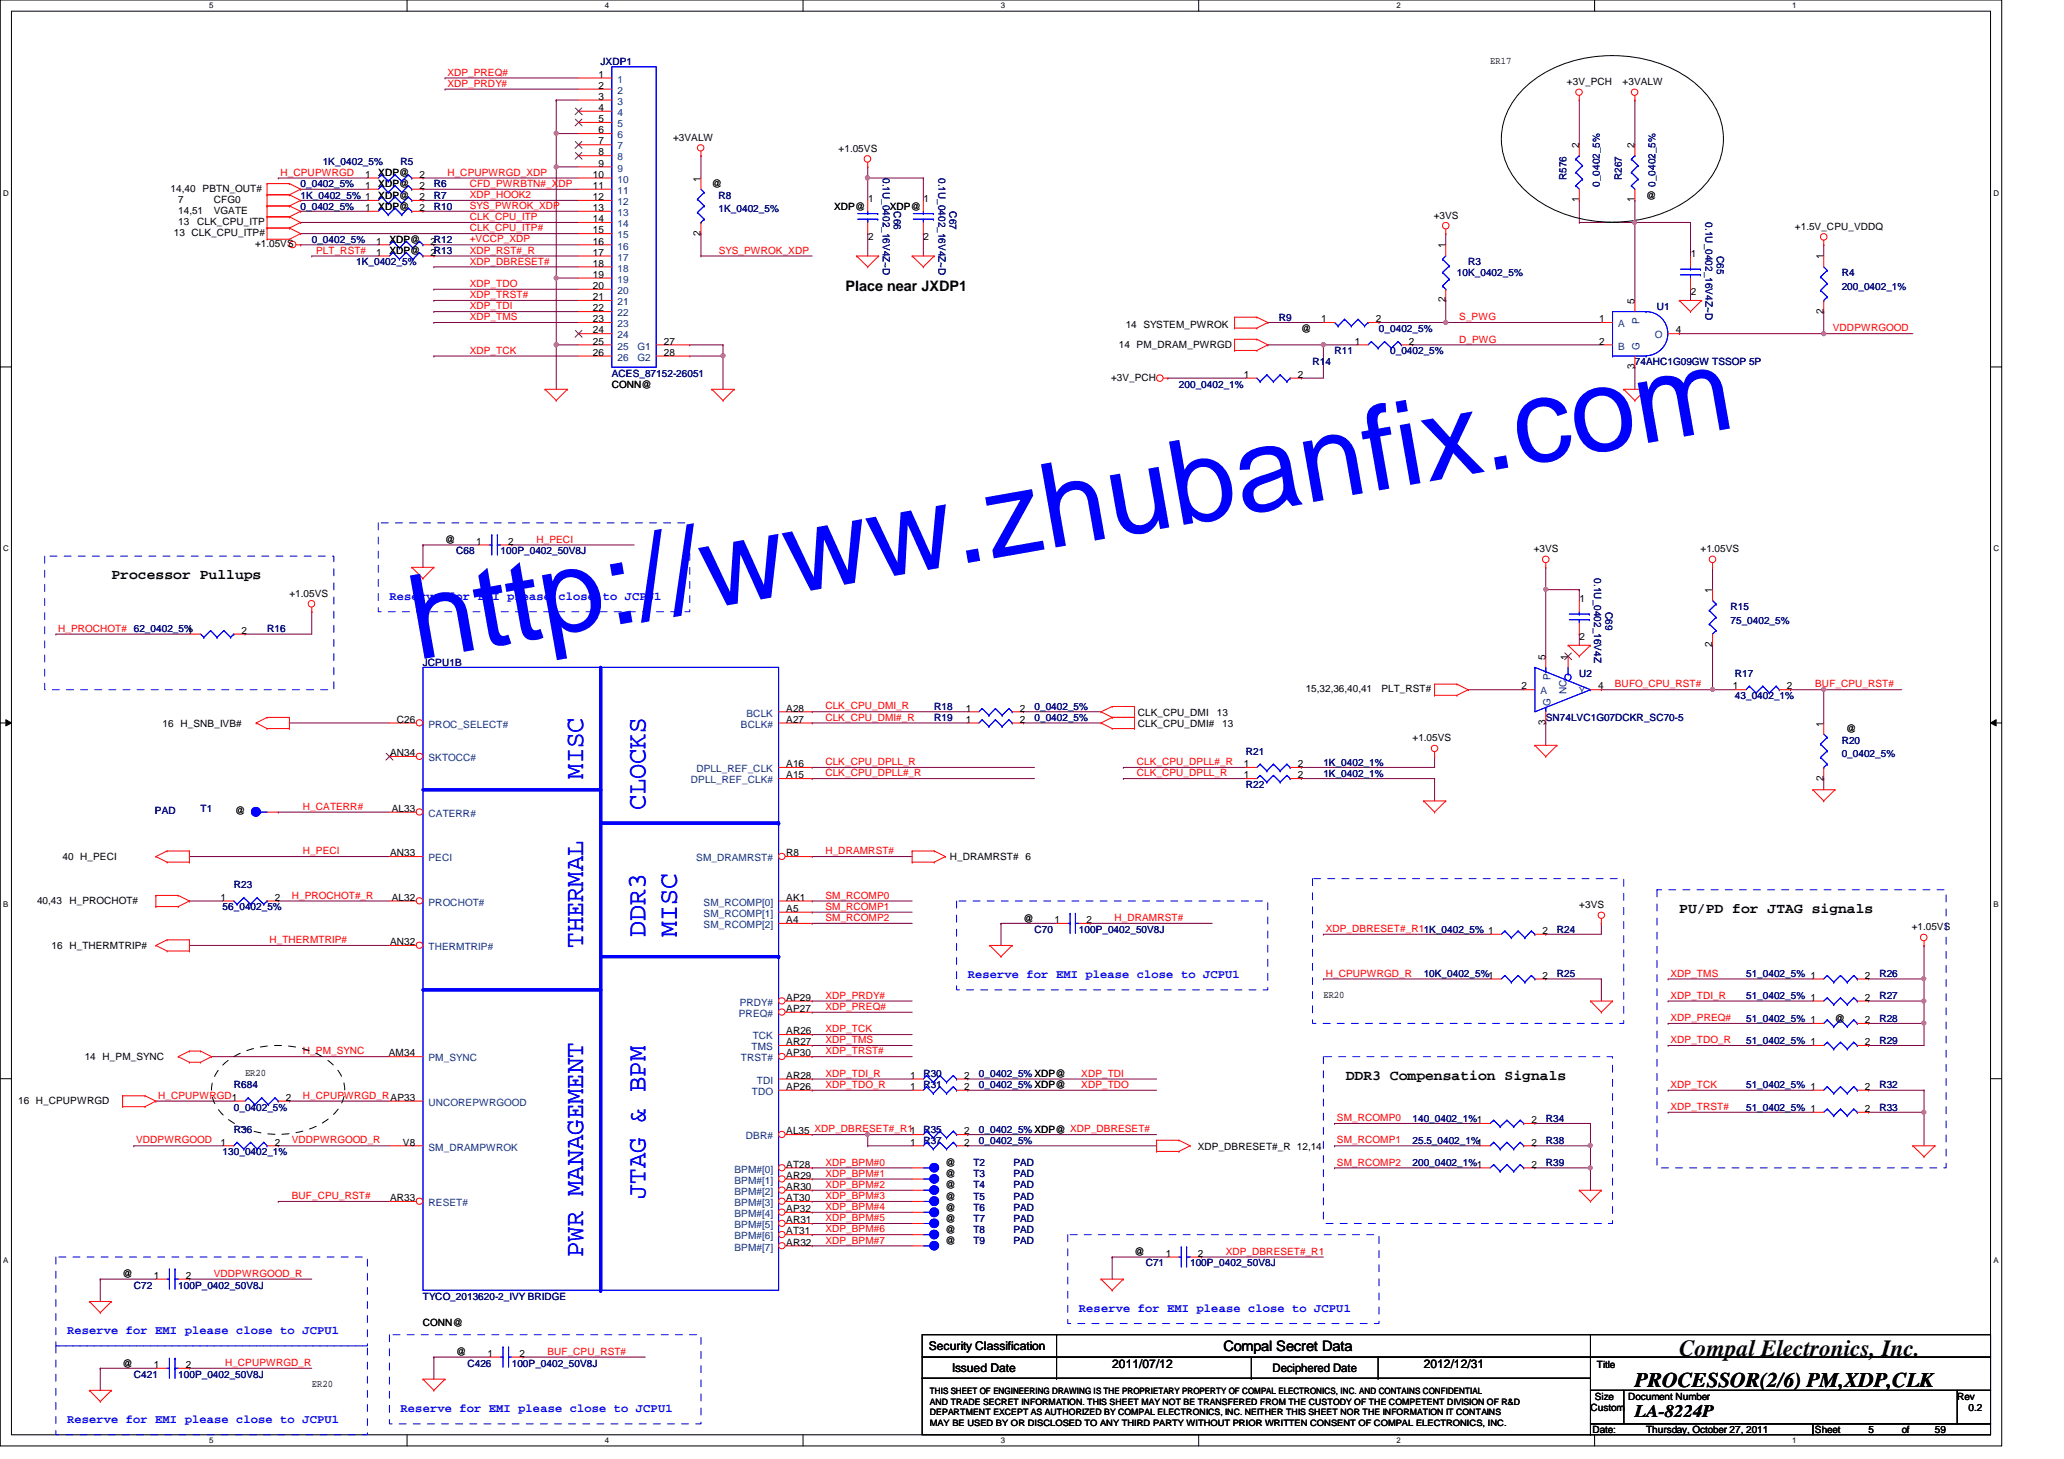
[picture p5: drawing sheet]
<svg xmlns="http://www.w3.org/2000/svg" width="297mm" height="210mm" viewBox="0 0 297 210" stroke-linecap="round" stroke-linejoin="round" font-family="sans-serif">
<defs><g id="words">
<text font-size="16.9" fill="#00f" x="60" y="95" transform="rotate(-10 60 95)">http://www.zhubanfix.com</text>
<g font-size="3.8" fill="#00f">
<text x="83.9" y="112" transform="rotate(-90 83.9 112)">MISC</text>
<text x="92.9" y="116.5" transform="rotate(-90 92.9 116.5)">CLOCKS</text>
<text x="83.9" y="136.4" transform="rotate(-90 83.9 136.4)">THERMAL</text>
<text x="92.9" y="134.7" transform="rotate(-90 92.9 134.7)">DDR3</text>
<text x="97.4" y="134.7" transform="rotate(-90 97.4 134.7)">MISC</text>
<text x="92.9" y="172.5" transform="rotate(-90 92.9 172.5)">JTAG &amp; BPM</text>
<text x="83.9" y="180.8" transform="rotate(-90 83.9 180.8)">PWR MANAGEMENT</text>
</g>
<text font-size="3.3" x="241.7" y="195.1">Compal Electronics, Inc.</text>
<text font-size="3" x="235.3" y="199.6">PROCESSOR(2/6) PM,XDP,CLK</text>
<text font-size="2.5" x="235.3" y="203.9">LA-8224P</text>
<g font-size="2.1">
<text x="121.7" y="41.9">Place near JXDP1</text>
<text x="16" y="83.3">Processor Pullups</text>
<text x="241.7" y="131.3">PU/PD for JTAG signals</text>
<text x="193.7" y="155.3">DDR3 Compensation Signals</text>
<text x="176.1" y="194.4">Compal Secret Data</text>
</g>
<g font-size="1.7" fill="#00f">
<text x="56" y="86.3">Reserve for EMI please close to JCPU1</text>
<text x="139.3" y="140.7">Reserve for EMI please close to JCPU1</text>
<text x="9.6" y="191.9">Reserve for EMI please close to JCPU1</text>
<text x="155.3" y="188.7">Reserve for EMI please close to JCPU1</text>
<text x="57.7" y="203.1">Reserve for EMI please close to JCPU1</text>
<text x="9.6" y="204.7">Reserve for EMI please close to JCPU1</text>
</g>
<g font-size="1.7">
<text x="133.7" y="194.3">Security Classification</text>
<text x="137" y="197.3">Issued Date</text>
<text x="160.1" y="196.8">2011/07/12</text>
<text x="183.1" y="197.4">Deciphered Date</text>
<text x="204.9" y="196.8">2012/12/31</text>
</g>
<g font-size="1.4" fill="#f00">
<text x="64.4" y="10.9">XDP_PREQ#</text>
<text x="64.4" y="12.5">XDP_PRDY#</text>
<text x="40.4" y="25.3">H_CPUPWRGD</text>
<text x="64.4" y="25.3">H_CPUPWRGD_XDP</text>
<text x="67.6" y="28.5">XDP_HOOK2</text>
<text x="67.6" y="26.9">CFD_PWRBTN#_XDP</text>
<text x="67.6" y="34.9">+VCCP_XDP</text>
<text x="67.6" y="33.3">CLK_CPU_ITP#</text>
<text x="67.6" y="31.7">CLK_CPU_ITP</text>
<text x="67.6" y="30.1">SYS_PWROK_XDP</text>
<text x="45.5" y="36.5">PLT_RST#</text>
<text x="67.6" y="41.3">XDP_TDO</text>
<text x="67.6" y="38.1">XDP_DBRESET#</text>
<text x="67.6" y="36.5">XDP_RST#_R</text>
<text x="103.5" y="36.5">SYS_PWROK_XDP</text>
<text x="67.6" y="46.1">XDP_TMS</text>
<text x="67.6" y="44.5">XDP_TDI</text>
<text x="67.6" y="42.9">XDP_TRST#</text>
<text x="210" y="46.1">S_PWG</text>
<text x="263.8" y="47.7">VDDPWRGOOD</text>
<text x="67.6" y="50.9">XDP_TCK</text>
<text x="210" y="49.3">D_PWG</text>
<text x="77.2" y="78.1">H_PECI</text>
<text x="8.4" y="90.9">H_PROCHOT# 62_0402_5%</text>
<text x="232.4" y="98.9">BUFO_CPU_RST#</text>
<text x="261.2" y="98.9">BUF_CPU_RST#</text>
<text x="118.8" y="102.1">CLK_CPU_DMI_R</text>
<text x="118.8" y="103.7">CLK_CPU_DMI#_R</text>
<text x="118.8" y="111.7">CLK_CPU_DPLL#_R</text>
<text x="118.8" y="110.1">CLK_CPU_DPLL_R</text>
<text x="163.6" y="111.7">CLK_CPU_DPLL_R</text>
<text x="163.6" y="110.1">CLK_CPU_DPLL#_R</text>
<text x="43.6" y="116.5">H_CATERR#</text>
<text x="43.6" y="122.9">H_PECI</text>
<text x="118.8" y="122.9">H_DRAMRST#</text>
<text x="42" y="129.3">H_PROCHOT#_R</text>
<text x="118.8" y="130.9">SM_RCOMP1</text>
<text x="118.8" y="129.3">SM_RCOMP0</text>
<text x="38.8" y="135.7">H_THERMTRIP#</text>
<text x="118.8" y="132.5">SM_RCOMP2</text>
<text x="160.4" y="132.5">H_DRAMRST#</text>
<text x="190.8" y="134.1">XDP_DBRESET#_R11K_0402_5% 1</text>
<text x="118.8" y="143.7">XDP_PRDY#</text>
<text x="190.8" y="140.5">H_CPUPWRGD_R</text>
<text x="240.4" y="140.5">XDP_TMS</text>
<text x="240.4" y="143.7">XDP_TDI_R</text>
<text x="118.8" y="145.3">XDP_PREQ#</text>
<text x="118.8" y="148.5">XDP_TCK</text>
<text x="240.4" y="146.9">XDP_PREQ#</text>
<text x="43.6" y="151.7">H_PM_SYNC</text>
<text x="118.8" y="150.1">XDP_TMS</text>
<text x="118.8" y="151.7">XDP_TRST#</text>
<text x="118.8" y="154.9">XDP_TDI_R</text>
<text x="155.6" y="154.9">XDP_TDI</text>
<text x="240.4" y="150.1">XDP_TDO_R</text>
<text x="22.8" y="158.1">H_CPUPWRGD1</text>
<text x="43.6" y="158.1">H_CPUPWRGD_RAP33</text>
<text x="118.8" y="156.5">XDP_TDO_R</text>
<text x="155.6" y="156.5">XDP_TDO</text>
<text x="192.4" y="161.3">SM_RCOMP0</text>
<text x="240.4" y="156.5">XDP_TCK</text>
<text x="240.4" y="159.7">XDP_TRST#</text>
<text x="19.6" y="164.5">VDDPWRGOOD</text>
<text x="42" y="164.5">VDDPWRGOOD_R</text>
<text x="118.8" y="167.7">XDP_BPM#0</text>
<text x="192.4" y="164.5">SM_RCOMP1</text>
<text x="192.4" y="167.7">SM_RCOMP2</text>
<text x="42" y="172.5">BUF_CPU_RST#</text>
<text x="118.8" y="169.3">XDP_BPM#1</text>
<text x="118.8" y="170.9">XDP_BPM#2</text>
<text x="118.8" y="172.5">XDP_BPM#3</text>
<text x="118.8" y="174.1">XDP_BPM#4</text>
<text x="118.8" y="175.7">XDP_BPM#5</text>
<text x="118.8" y="177.3">XDP_BPM#6</text>
<text x="118.8" y="178.9">XDP_BPM#7</text>
<text x="30.8" y="183.7">VDDPWRGOOD_R</text>
<text x="176.4" y="180.5">XDP_DBRESET#_R1</text>
<text x="32.4" y="196.5">H_CPUPWRGD_R</text>
<text x="78.8" y="194.9">BUF_CPU_RST#</text>
</g>
<g font-size="1.4">
<text x="86.1" y="11.2">1</text>
<text x="214.5" y="9.2">ER17</text>
<text x="86.1" y="12.8">2</text>
<text x="86.1" y="14.4">3</text>
<text x="86.1" y="16">4</text>
<text x="86.1" y="17.6">5</text>
<text x="225.5" y="12.2">+3V_PCH</text>
<text x="233.5" y="12.2">+3VALW</text>
<text x="86.1" y="19.2">6</text>
<text x="86.1" y="20.8">7</text>
<text x="86.1" y="22.4">8</text>
<text x="86.1" y="24">9</text>
<text x="96.9" y="20.2">+3VALW</text>
<text x="120.7" y="21.8">+1.05VS</text>
<text x="227.2" y="21.3" transform="rotate(-90 227.2 21.3)">2</text>
<text x="235.2" y="21.3" transform="rotate(-90 235.2 21.3)">2</text>
<text x="24.6" y="27.6">14,40</text>
<text x="25.7" y="29.2">7</text>
<text x="29.2" y="27.6">PBTN_OUT#</text>
<text x="30.8" y="29.2">CFG0</text>
<text x="52.5" y="27.2">1</text>
<text x="52.5" y="25.6">1</text>
<text x="54.4" y="28.6">XDP@</text>
<text x="54.4" y="27">XDP@</text>
<text x="54.4" y="25.4">XDP@</text>
<text x="60.4" y="28.8">2</text>
<text x="60.4" y="27.2">2</text>
<text x="60.4" y="25.6">2</text>
<text x="85.3" y="25.6">10</text>
<text x="85.3" y="27.2">11</text>
<text x="85.3" y="28.8">12</text>
<text x="100.8" y="26.1" transform="rotate(-90 100.8 26.1)">1</text>
<text x="102.4" y="27">@</text>
<text x="124.9" y="29">1</text>
<text x="132.9" y="29">1</text>
<text x="227.2" y="29.1" transform="rotate(-90 227.2 29.1)">1</text>
<text x="235.2" y="29.1" transform="rotate(-90 235.2 29.1)">1</text>
<text x="236.9" y="28.6">@</text>
<text x="25" y="34">13 CLK_CPU_ITP#</text>
<text x="25.7" y="32.4">13</text>
<text x="25.7" y="30.8">14,51</text>
<text x="28.4" y="32.4">CLK_CPU_ITP</text>
<text x="30.8" y="30.8">VGATE</text>
<text x="36.7" y="35.6">+1.05VS</text>
<text x="52.5" y="30.4">1</text>
<text x="54.1" y="35.2">1</text>
<text x="54.4" y="30.2">XDP@</text>
<text x="56" y="35">XDP@</text>
<text x="60.4" y="30.4">2</text>
<text x="62" y="35.2">2R12</text>
<text x="85.3" y="30.4">13</text>
<text x="85.3" y="32">14</text>
<text x="85.3" y="33.6">15</text>
<text x="85.3" y="35.2">16</text>
<text x="100.8" y="33.9" transform="rotate(-90 100.8 33.9)">2</text>
<text x="120.1" y="30.2">XDP@</text>
<text x="124.9" y="34.5">2</text>
<text x="128.1" y="30.2">XDP@</text>
<text x="132.9" y="34.5">2</text>
<text x="206.3" y="31.5">+3VS</text>
<text x="208" y="35.7" transform="rotate(-90 208 35.7)">1</text>
<text x="258.3" y="33.1">+1.5V_CPU_VDDQ</text>
<text x="54.1" y="36.8">1</text>
<text x="56" y="36.6">XDP@</text>
<text x="62" y="36.8">2R13</text>
<text x="85.3" y="36.8">17</text>
<text x="85.3" y="38.4">18</text>
<text x="85.3" y="40">19</text>
<text x="85.3" y="41.6">20</text>
<text x="243.3" y="37">1</text>
<text x="262.4" y="37.3" transform="rotate(-90 262.4 37.3)">1</text>
<text x="85.3" y="43.2">21</text>
<text x="85.3" y="44.8">22</text>
<text x="85.3" y="46.4">23</text>
<text x="85.3" y="48">24</text>
<text x="162" y="47.1">14 SYSTEM_PWROK</text>
<text x="187.3" y="47.8">@</text>
<text x="190.2" y="46.4">1</text>
<text x="198" y="46.4">2</text>
<text x="208" y="43.5" transform="rotate(-90 208 43.5)">2</text>
<text x="230.2" y="46.4">1</text>
<text x="235.2" y="43.7" transform="rotate(-90 235.2 43.7)">5</text>
<text x="241.2" y="48">4</text>
<text x="243.3" y="42.5">2</text>
<text x="262.4" y="45.1" transform="rotate(-90 262.4 45.1)">2</text>
<text x="85.3" y="49.6">25</text>
<text x="85.3" y="51.2">26</text>
<text x="95.5" y="49.6">27</text>
<text x="95.5" y="51.2">28</text>
<text x="161" y="50">14 PM_DRAM_PWRGD</text>
<text x="195" y="49.6">1</text>
<text x="202.8" y="49.6">2</text>
<text x="230.2" y="49.6">2</text>
<text x="235.2" y="53.1" transform="rotate(-90 235.2 53.1)">3</text>
<text x="88.1" y="55.8">CONN@</text>
<text x="159.9" y="54.8">+3V_PCH</text>
<text x="179" y="54.4">1</text>
<text x="186.8" y="54.4">2</text>
<text x="64" y="78.2">@</text>
<text x="68.5" y="78.4">1</text>
<text x="73.1" y="78.4">2</text>
<text x="220.7" y="79.5">+3VS</text>
<text x="244.7" y="79.5">+1.05VS</text>
<text x="41.7" y="85.9">+1.05VS</text>
<text x="227.3" y="86.6">1</text>
<text x="246.4" y="85.3" transform="rotate(-90 246.4 85.3)">1</text>
<text x="27" y="91.2">1</text>
<text x="34.8" y="91.2">2</text>
<text x="222.4" y="94.9" transform="rotate(-90 222.4 94.9)">5</text>
<text x="225.6" y="94.9" transform="rotate(-90 225.6 94.9)">1</text>
<text x="227.3" y="92.1">2</text>
<text x="246.4" y="93.1" transform="rotate(-90 246.4 93.1)">2</text>
<text x="187.9" y="99.6">15,32,36,40,41</text>
<text x="198.8" y="99.6">PLT_RST#</text>
<text x="219" y="99.2">2</text>
<text x="230" y="99.2">4</text>
<text x="249.4" y="99.2">1</text>
<text x="257.2" y="99.2">2</text>
<text x="23.4" y="104.6">16 H_SNB_IVB#</text>
<text x="57.1" y="104">C26</text>
<text x="113.2" y="104">A27</text>
<text x="113.2" y="102.4">A28</text>
<text x="139" y="104">1</text>
<text x="139" y="102.4">1</text>
<text x="146.8" y="104">2</text>
<text x="146.8" y="102.4">2</text>
<text x="163.7" y="104.6">CLK_CPU_DMI#</text>
<text x="163.7" y="103">CLK_CPU_DMI</text>
<text x="175.1" y="103">13</text>
<text x="175.9" y="104.6">13</text>
<text x="203.3" y="106.6">+1.05VS</text>
<text x="222.4" y="104.3" transform="rotate(-90 222.4 104.3)">3</text>
<text x="262.4" y="104.5" transform="rotate(-90 262.4 104.5)">1</text>
<text x="265.7" y="105.4">@</text>
<text x="56.1" y="108.8">AN34</text>
<text x="113.2" y="112">A15</text>
<text x="113.2" y="110.4">A16</text>
<text x="179" y="110.4">1</text>
<text x="179" y="112">1</text>
<text x="186.8" y="110.4">2</text>
<text x="186.8" y="112">2</text>
<text x="262.4" y="112.3" transform="rotate(-90 262.4 112.3)">2</text>
<text x="33.8" y="117.1">@</text>
<text x="56.4" y="116.8">AL33</text>
<text x="9" y="123.8">40 H_PECI</text>
<text x="56.1" y="123.2">AN33</text>
<text x="113.2" y="123.2">R8</text>
<text x="136.7" y="123.8">H_DRAMRST# 6</text>
<text x="5.3" y="130">40,43</text>
<text x="10" y="130">H_PROCHOT#</text>
<text x="31.7" y="129.6">1</text>
<text x="39.5" y="129.6">2</text>
<text x="56.4" y="129.6">AL32</text>
<text x="113.2" y="131.2">A5</text>
<text x="113.2" y="129.6">AK1</text>
<text x="227.3" y="130.6">+3VS</text>
<text x="7.4" y="136.6">16 H_THERMTRIP#</text>
<text x="56.1" y="136">AN32</text>
<text x="113.2" y="132.8">A4</text>
<text x="147.3" y="132.6">@</text>
<text x="151.8" y="132.8">1</text>
<text x="156.4" y="132.8">2</text>
<text x="222" y="134.4">2</text>
<text x="275.1" y="133.9">+1.05VS</text>
<text x="113.2" y="144">AP29</text>
<text x="190.5" y="143.6">ER20</text>
<text x="222" y="140.8">2</text>
<text x="268.4" y="140.8">2</text>
<text x="268.4" y="144">2</text>
<text x="113.2" y="145.6">AP27</text>
<text x="113.2" y="148.8">AR26</text>
<text x="264.1" y="147">@</text>
<text x="268.4" y="147.2">2</text>
<text x="12.2" y="152.6">14 H_PM_SYNC</text>
<text x="35.3" y="154.8">ER20</text>
<text x="56" y="152">AM34</text>
<text x="113.2" y="150.4">AR27</text>
<text x="113.2" y="152">AP30</text>
<text x="113.2" y="155.2">AR28</text>
<text x="131" y="155.2">1</text>
<text x="138.8" y="155.2">2</text>
<text x="268.4" y="150.4">2</text>
<text x="2.6" y="158.8">16 H_CPUPWRGD</text>
<text x="41.1" y="158.4">2</text>
<text x="113.2" y="156.8">AP26</text>
<text x="131" y="156.8">1</text>
<text x="138.8" y="156.8">2</text>
<text x="220.4" y="161.6">2</text>
<text x="268.4" y="160">2</text>
<text x="268.4" y="156.8">2</text>
<text x="31.7" y="164.8">1</text>
<text x="39.5" y="164.8">2</text>
<text x="58" y="164.8">V8</text>
<text x="113.2" y="163.2">AL35 XDP_DBRESET#_R11</text>
<text x="113.2" y="168">AT28</text>
<text x="131" y="164.8">1</text>
<text x="136.1" y="167.8">@</text>
<text x="138.8" y="163.2">2</text>
<text x="138.8" y="164.8">2</text>
<text x="172.4" y="165.4">XDP_DBRESET#_R 12,14</text>
<text x="220.4" y="164.8">2</text>
<text x="220.4" y="168">2</text>
<text x="56.1" y="172.8">AR33</text>
<text x="113.2" y="169.6">AR29</text>
<text x="113.2" y="171.2">AR30</text>
<text x="113.2" y="172.8">AT30</text>
<text x="136.1" y="169.4">@</text>
<text x="136.1" y="171">@</text>
<text x="136.1" y="172.6">@</text>
<text x="113.2" y="174.4">AP32</text>
<text x="113.2" y="176">AR31</text>
<text x="113.2" y="177.6">AT31</text>
<text x="113.2" y="179.2">AR32</text>
<text x="136.1" y="179">@</text>
<text x="136.1" y="175.8">@</text>
<text x="136.1" y="177.4">@</text>
<text x="136.1" y="174.2">@</text>
<text x="17.6" y="183.8">@</text>
<text x="22.1" y="184">1</text>
<text x="26.8" y="184">2</text>
<text x="163.3" y="180.6">@</text>
<text x="167.8" y="180.8">1</text>
<text x="172.4" y="180.8">2</text>
<text x="60.9" y="190.8">CONN@</text>
<text x="17.6" y="196.6">@</text>
<text x="22.1" y="196.8">1</text>
<text x="26.8" y="196.8">2</text>
<text x="65.7" y="195">@</text>
<text x="70.1" y="195.2">1</text>
<text x="74.8" y="195.2">2</text>
<text x="229.8" y="196.8">Title</text>
<text x="44.9" y="199.6">ER20</text>
<text x="228.9" y="203">Custom</text>
<text x="229.5" y="201.4">Size</text>
<text x="234.3" y="201.4">Document Number</text>
<text x="281.7" y="201.4">Rev</text>
<text x="283.3" y="203">0.2</text>
<text x="229.2" y="206.2">Date:</text>
<text x="236.9" y="206.2">Thursday, October 27, 2011</text>
<text x="261.2" y="206.2">Sheet</text>
<text x="268.9" y="206.2">5</text>
<text x="273.7" y="206.2">of</text>
<text x="278.5" y="206.2">59</text>
</g>
<g font-size="1.4" fill="#000080">
<text x="86.4" y="9.4">JXDP1</text>
<text x="46.4" y="23.7">1K_0402_5%</text>
<text x="57.7" y="23.7">R5</text>
<text x="43.3" y="28.6">1K_0402_5% 1</text>
<text x="43.3" y="27">0_0402_5%</text>
<text x="62.4" y="28.6">R7</text>
<text x="62.4" y="27">R6</text>
<text x="103.4" y="28.6">R8</text>
<text x="127" y="25.6" transform="rotate(90 127 25.6)">0.1U_0402_16V4Z~D</text>
<text x="135" y="25.6" transform="rotate(90 135 25.6)">0.1U_0402_16V4Z~D</text>
<text x="225.4" y="26" transform="rotate(-90 225.4 26)">R576</text>
<text x="230.2" y="26.9" transform="rotate(-90 230.2 26.9)">0_0402_5%</text>
<text x="233.4" y="26" transform="rotate(-90 233.4 26)">R267</text>
<text x="238.2" y="26.9" transform="rotate(-90 238.2 26.9)">0_0402_5%</text>
<text x="43.3" y="30.2">0_0402_5%</text>
<text x="44.9" y="35">0_0402_5%</text>
<text x="62.4" y="30.2">R10</text>
<text x="103.4" y="30.5">1K_0402_5%</text>
<text x="128.6" y="30.4" transform="rotate(90 128.6 30.4)">C66</text>
<text x="136.6" y="30.4" transform="rotate(90 136.6 30.4)">C67</text>
<text x="245.4" y="32" transform="rotate(90 245.4 32)">0.1U_0402_16V4Z~D</text>
<text x="51.3" y="38.2">1K_0402_5%</text>
<text x="209.7" y="39.8">10K_0402_5%</text>
<text x="211.3" y="38.2">R3</text>
<text x="247.1" y="36.8" transform="rotate(90 247.1 36.8)">C65</text>
<text x="265" y="39.8">R4</text>
<text x="265" y="41.7">200_0402_1%</text>
<text x="184.1" y="46.2">R9</text>
<text x="198.5" y="47.8">0_0402_5%</text>
<text x="238.5" y="44.6">U1</text>
<text x="188.9" y="52.6">R14</text>
<text x="192.1" y="51">R11</text>
<text x="200.1" y="51">0_0402_5%</text>
<text x="235.3" y="52.6">74AHC1G09GW TSSOP 5P</text>
<text x="88.1" y="54.2">ACES_87152-26051</text>
<text x="169.7" y="55.8">200_0402_1%</text>
<text x="65.7" y="79.8">C68</text>
<text x="72" y="79.8">100P_0402_50V8J</text>
<text x="229.4" y="83.2" transform="rotate(90 229.4 83.2)">0.1U_0402_16V4Z</text>
<text x="231.1" y="88" transform="rotate(90 231.1 88)">C69</text>
<text x="249" y="87.8">R15</text>
<text x="249" y="89.7">75_0402_5%</text>
<text x="38.4" y="91">R16</text>
<text x="60.9" y="95.8">JCPU1B</text>
<text x="227.3" y="97.4">U2</text>
<text x="249.7" y="97.4">R17</text>
<text x="249.7" y="100.6">43_0402_1%</text>
<text x="134.4" y="103.8">R19</text>
<text x="134.4" y="102.2">R18</text>
<text x="148.9" y="103.8">0_0402_5%</text>
<text x="148.9" y="102.2">0_0402_5%</text>
<text x="222.5" y="103.8">SN74LVC1G07DCKR_SC70-5</text>
<text x="265" y="107">R20</text>
<text x="179.3" y="108.6">R21</text>
<text x="179.3" y="113.4">R22</text>
<text x="190.5" y="110.2">1K_0402_1%</text>
<text x="190.5" y="111.8">1K_0402_1%</text>
<text x="265" y="108.9">0_0402_5%</text>
<text x="22.3" y="117.1">PAD</text>
<text x="28.9" y="116.9">T1</text>
<text x="32" y="131">56_0402_5%</text>
<text x="33.7" y="127.8">R23</text>
<text x="148.9" y="134.2">C70</text>
<text x="155.3" y="134.2">100P_0402_50V8J</text>
<text x="224.1" y="134.2">R24</text>
<text x="204.9" y="140.6">10K_0402_5%1</text>
<text x="224.1" y="140.6">R25</text>
<text x="251.3" y="140.6">51_0402_5% 1</text>
<text x="251.3" y="143.8">51_0402_5% 1</text>
<text x="270.5" y="140.6">R26</text>
<text x="270.5" y="143.8">R27</text>
<text x="251.3" y="147">51_0402_5% 1</text>
<text x="270.5" y="147">R28</text>
<text x="132.9" y="155">R30</text>
<text x="140.9" y="155">0_0402_5% XDP@</text>
<text x="251.3" y="150.2">51_0402_5% 1</text>
<text x="270.5" y="150.2">R29</text>
<text x="33.7" y="156.6">R684</text>
<text x="33.7" y="159.8">0_0402_5%</text>
<text x="132.9" y="156.6">R31</text>
<text x="140.9" y="156.6">0_0402_5% XDP@</text>
<text x="203.3" y="161.4">140_0402_1%1</text>
<text x="222.5" y="161.4">R34</text>
<text x="251.3" y="159.8">51_0402_5% 1</text>
<text x="251.3" y="156.6">51_0402_5% 1</text>
<text x="270.5" y="159.8">R33</text>
<text x="270.5" y="156.6">R32</text>
<text x="32" y="166.2">130_0402_1%</text>
<text x="33.7" y="163">R36</text>
<text x="132.9" y="163">R35</text>
<text x="132.9" y="164.6">R37</text>
<text x="140.1" y="167.8">T2</text>
<text x="140.9" y="163">0_0402_5% XDP@ XDP_DBRESET#</text>
<text x="140.9" y="164.6">0_0402_5%</text>
<text x="145.8" y="167.8">PAD</text>
<text x="203.3" y="164.6">25.5_0402_1%1</text>
<text x="203.3" y="167.8">200_0402_1%1</text>
<text x="222.5" y="164.6">R38</text>
<text x="222.5" y="167.8">R39</text>
<text x="140.1" y="169.4">T3</text>
<text x="140.1" y="171">T4</text>
<text x="140.1" y="172.6">T5</text>
<text x="145.8" y="169.4">PAD</text>
<text x="145.8" y="171">PAD</text>
<text x="145.8" y="172.6">PAD</text>
<text x="140.1" y="179">T9</text>
<text x="140.1" y="175.8">T7</text>
<text x="140.1" y="177.4">T8</text>
<text x="140.1" y="174.2">T6</text>
<text x="145.8" y="179">PAD</text>
<text x="145.8" y="175.8">PAD</text>
<text x="145.8" y="177.4">PAD</text>
<text x="145.8" y="174.2">PAD</text>
<text x="19.3" y="185.4">C72</text>
<text x="25.7" y="185.4">100P_0402_50V8J</text>
<text x="164.9" y="182.2">C71</text>
<text x="171.3" y="182.2">100P_0402_50V8J</text>
<text x="60.9" y="187">TYCO_2013620-2_IVY BRIDGE</text>
<text x="67.3" y="196.6">C426</text>
<text x="73.7" y="196.6">100P_0402_50V8J</text>
<text x="19.3" y="198.2">C421</text>
<text x="25.7" y="198.2">100P_0402_50V8J</text>
</g>
<g font-size="1.4" fill="#004080">
<text x="88.9" y="11.9">1</text>
<text x="88.9" y="13.5">2</text>
<text x="88.9" y="15.1">3</text>
<text x="88.9" y="16.7">4</text>
<text x="88.9" y="18.3">5</text>
<text x="88.9" y="19.9">6</text>
<text x="88.9" y="21.5">7</text>
<text x="88.9" y="23.1">8</text>
<text x="88.9" y="24.7">9</text>
<text x="88.9" y="26.3">10</text>
<text x="88.9" y="27.9">11</text>
<text x="88.9" y="29.5">12</text>
<text x="88.9" y="31.1">13</text>
<text x="88.9" y="32.7">14</text>
<text x="88.9" y="34.3">15</text>
<text x="88.9" y="35.9">16</text>
<text x="88.9" y="37.5">17</text>
<text x="88.9" y="39.1">18</text>
<text x="88.9" y="40.7">19</text>
<text x="88.9" y="42.3">20</text>
<text x="88.9" y="43.9">21</text>
<text x="88.9" y="45.5">22</text>
<text x="88.9" y="47.1">23</text>
<text x="232.9" y="47.1">A</text>
<text x="236" y="46.6" transform="rotate(-90 236 46.6)">P</text>
<text x="88.9" y="48.7">24</text>
<text x="88.9" y="50.3">25</text>
<text x="88.9" y="51.9">26</text>
<text x="91.7" y="50.3">G1</text>
<text x="91.7" y="51.9">G2</text>
<text x="232.9" y="50.3">B</text>
<text x="236" y="50.4" transform="rotate(-90 236 50.4)">G</text>
<text x="238.2" y="48.7">O</text>
<text x="221.7" y="99.9">A</text>
<text x="223.1" y="101.6" transform="rotate(-90 223.1 101.6)">G</text>
<text x="223.1" y="97.8" transform="rotate(-90 223.1 97.8)">P</text>
<text x="225.4" y="99.9" transform="rotate(-90 225.4 99.9)">NC</text>
<text x="227.2" y="99.9">Y</text>
<text x="61.7" y="104.7">PROC_SELECT#</text>
<text x="106.6" y="104.7">BCLK#</text>
<text x="107.4" y="103.1">BCLK</text>
<text x="61.7" y="109.5">SKTOCC#</text>
<text x="99.4" y="112.7">DPLL_REF_CLK#</text>
<text x="100.2" y="111.1">DPLL_REF_CLK</text>
<text x="61.7" y="117.5">CATERR#</text>
<text x="61.7" y="123.9">PECI</text>
<text x="100.2" y="123.9">SM_DRAMRST#</text>
<text x="61.7" y="130.3">PROCHOT#</text>
<text x="101.3" y="131.9">SM_RCOMP[1]</text>
<text x="101.3" y="130.3">SM_RCOMP[0]</text>
<text x="61.7" y="136.7">THERMTRIP#</text>
<text x="101.3" y="133.5">SM_RCOMP[2]</text>
<text x="106.3" y="146.3">PREQ#</text>
<text x="106.5" y="144.7">PRDY#</text>
<text x="108.3" y="149.5">TCK</text>
<text x="61.7" y="152.7">PM_SYNC</text>
<text x="106.6" y="152.7">TRST#</text>
<text x="108.2" y="151.1">TMS</text>
<text x="108.9" y="155.9">TDI</text>
<text x="61.7" y="159.1">UNCOREPWRGOOD</text>
<text x="108.2" y="157.5">TDO</text>
<text x="61.7" y="165.5">SM_DRAMPWROK</text>
<text x="107.4" y="163.9">DBR#</text>
<text x="61.7" y="173.5">RESET#</text>
<text x="105.7" y="168.7">BPM#[0]</text>
<text x="105.7" y="170.3">BPM#[1]</text>
<text x="105.7" y="171.9">BPM#[2]</text>
<text x="105.7" y="173.5">BPM#[3]</text>
<text x="105.7" y="175.1">BPM#[4]</text>
<text x="105.7" y="176.7">BPM#[5]</text>
<text x="105.7" y="178.3">BPM#[6]</text>
<text x="105.7" y="179.9">BPM#[7]</text>
</g>
<g font-size="1.3">
<text x="133.8" y="203.6">DEPARTMENT EXCEPT AS AUTHORIZED BY COMPAL ELECTRONICS, INC. NEITHER THIS SHEET NOR THE INFORMATION IT CONTAINS</text>
<text x="133.8" y="200.6">THIS SHEET OF ENGINEERING DRAWING IS THE PROPRIETARY PROPERTY OF COMPAL ELECTRONICS, INC. AND CONTAINS CONFIDENTIAL</text>
<text x="133.8" y="202.1">AND TRADE SECRET INFORMATION. THIS SHEET MAY NOT BE TRANSFERED FROM THE CUSTODY OF THE COMPETENT DIVISION OF R&amp;D</text>
<text x="133.8" y="205.1">MAY BE USED BY OR DISCLOSED TO ANY THIRD PARTY WITHOUT PRIOR WRITTEN CONSENT OF COMPAL ELECTRONICS, INC.</text>
</g>
<g font-size="1.1">
<text x="30.1" y="1.1">5</text>
<text x="87" y="1.1">4</text>
<text x="144" y="1.1">3</text>
<text x="201" y="1.1">2</text>
<text x="257.9" y="1.1">1</text>
<text x=".5" y="28.2">D</text>
<text x="286.9" y="28.2">D</text>
<text x=".5" y="79.3">C</text>
<text x="286.9" y="79.3">C</text>
<text x=".5" y="130.6">B</text>
<text x="286.9" y="130.6">B</text>
<text x=".5" y="181.7">A</text>
<text x="286.9" y="181.7">A</text>
<text x="30.1" y="207.6">5</text>
<text x="87" y="207.6">4</text>
<text x="144" y="207.6">3</text>
<text x="201" y="207.6">2</text>
<text x="257.9" y="207.6">1</text>
</g>
</g></defs>
<path d="M0 0h288.1v208h-288.1zM1.6 1.6h284.9v204.8h-284.9z" fill="none" stroke="#000" stroke-width=".14"/>
<g fill="#fff">
<path d="M30.1 .2h.6v1.2h-.6z"/>
<path d="M30.1 206.6h.6v1.2h-.6z"/>
</g>
<path d="M58.6 0v1.6M58.6 206.4v1.6" fill="none" stroke="#000" stroke-width=".14"/>
<g fill="#fff">
<path d="M87 .2h.6v1.2h-.6z"/>
<path d="M87 206.6h.6v1.2h-.6z"/>
</g>
<path d="M115.6 0v1.6M115.6 206.4v1.6" fill="none" stroke="#000" stroke-width=".14"/>
<g fill="#fff">
<path d="M144 .2h.6v1.2h-.6z"/>
<path d="M144 206.6h.6v1.2h-.6z"/>
</g>
<path d="M172.5 0v1.6M172.5 206.4v1.6" fill="none" stroke="#000" stroke-width=".14"/>
<g fill="#fff">
<path d="M201 .2h.5v1.2h-.5z"/>
<path d="M201 206.6h.5v1.2h-.5z"/>
</g>
<path d="M229.5 0v1.6M229.5 206.4v1.6" fill="none" stroke="#000" stroke-width=".14"/>
<g fill="#fff">
<path d="M257.9 .2h.6v1.2h-.6z"/>
<path d="M257.9 206.6h.6v1.2h-.6z"/>
<path d="M.5 27.2h.7v1.2h-.7z"/>
<path d="M286.9 27.2h.8v1.2h-.8z"/>
<path d="M.5 78.4h.7v1.1h-.7z"/>
<path d="M286.9 78.4h.8v1.1h-.8z"/>
</g>
<path d="M0 52.8h1.6M286.5 52.8h1.6" fill="none" stroke="#000" stroke-width=".14"/>
<g fill="#fff">
<path d="M.5 129.6h.7v1.2h-.7z"/>
<path d="M286.9 129.6h.7v1.2h-.7z"/>
</g>
<path d="M0 104h1.6M.8 103.5l.8 .5-.8 .4zM286.5 104l.8-.5v.9zM286.5 104h1.6" fill="none" stroke="#000" stroke-width=".14"/>
<path d="M.8 103.5l.8 .5-.8 .4zM286.5 104l.8-.5v.9z" fill="#000"/>
<g fill="#fff">
<path d="M.5 180.8h.7v1.1h-.7z"/>
<path d="M286.9 180.8h.7v1.1h-.7z"/>
</g>
<path d="M0 155.2h1.6M286.5 155.2h1.6" fill="none" stroke="#000" stroke-width=".14"/>
<g fill="none" stroke="#800040" stroke-width=".14">
<path d="M230.5 99.2h.1M230.5 99.2h16M41.7 104h.1M41.7 104h14.3M27.3 136h.1M27.3 136h28.7M40 129.6h.1M40 129.6h16M116.9 131.2h.1M116.9 132.8h.1M116.9 129.6h.1M116.9 123.2h.1"/>
<path d="M116.9 129.6h14.4M116.9 131.2h14.4M116.9 132.8h14.4M116.9 123.2h14.4M22.4 158.4h.1M22.4 158.4h11.3M30.4 152h.1M30.4 152h25.6M116.9 144h.1M116.9 145.6h.1M116.9 148.8h.1M116.9 150.4h.1"/>
<path d="M116.9 152h.1M116.9 155.2h.1M116.9 156.8h.1M116.9 152h14.4M116.9 144h14.4M116.9 145.6h14.4M116.9 148.8h14.4M116.9 150.4h14.4M116.9 155.2h14.4M116.9 156.8h14.4M139.3 155.2h.1M139.3 156.8h.1"/>
<path d="M139.3 155.2h27.2M139.3 156.8h27.2M240.1 156.8h.1M240.1 140.8h.1M240.1 144h.1M240.1 147.2h.1M240.1 144h20.8M240.1 156.8h20.8M240.1 140.8h20.8M240.1 147.2h20.8M276.9 140.8h.1M276.9 140.8v3.2"/>
<path d="M40 164.8h.1M40 172.8h.1M40 164.8h16M40 172.8h16M116.9 169.6h.1M116.9 171.2h.1M116.9 172.8h.1M116.9 174.4h.1M116.9 176h.1M116.9 177.6h.1M116.9 179.2h.1M116.9 172.8h14.4"/>
<path d="M116.9 169.6h14.4M116.9 171.2h14.4M116.9 174.4h14.4M116.9 176h14.4M116.9 177.6h14.4M116.9 179.2h14.4M139.3 163.2h.1M139.3 163.2h27.2M240.1 160h.1M240.1 160h20.8"/>
</g>
<circle cx="246.5" cy="99.2" r=".3" fill="#f0f"/>
<circle cx="246.5" cy="99.2" r=".3" fill="none" stroke="#f0f" stroke-width=".14"/>
<path d="M246.5 92.8h.1M246.5 99.2h.1M246.5 92.8v6.4M246.5 99.2h3.2M262.5 99.2h.1M262.5 99.2h11.2" fill="none" stroke="#800040" stroke-width=".14"/>
<circle cx="262.5" cy="99.2" r=".3" fill="#f0f"/>
<circle cx="262.5" cy="99.2" r=".3" fill="none" stroke="#f0f" stroke-width=".14"/>
<path d="M246.5 81.6h.1M246.5 81.6v3.2M257.7 99.2h.1M257.7 99.2h4.8M262.5 99.2h.1M262.5 99.2v4.8M262.5 112h.1M262.5 112v1.6M220.9 161.6h.1M220.9 168h.1M220.9 161.6h8M220.9 168h8" fill="none" stroke="#800040" stroke-width=".14"/>
<circle cx="228.9" cy="168" r=".3" fill="#f0f"/>
<circle cx="228.9" cy="168" r=".3" fill="none" stroke="#f0f" stroke-width=".14"/>
<g fill="none" stroke="#800040" stroke-width=".14">
<path d="M190.5 134.4h.1M190.5 134.4h24M222.5 134.4h.1M230.5 132.8h.1M230.5 132.8v1.6h-8M240.1 150.4h.1M240.1 150.4h20.8M276.9 147.2h.1M276.9 147.2v3.2M192.1 164.8h.1M192.1 168h.1M192.1 161.6h.1"/>
<path d="M192.1 164.8h20.8M192.1 168h20.8M192.1 161.6h20.8M276.9 160h.1M276.9 160v4.8"/>
</g>
<circle cx="276.9" cy="160" r=".3" fill="#f0f"/>
<circle cx="276.9" cy="160" r=".3" fill="none" stroke="#f0f" stroke-width=".14"/>
<path d="M116.9 112h.1M116.9 112h32M147.3 104h.1M147.3 102.4h.1M147.3 104h11.2M147.3 102.4h11.2M268.9 156.8h.1M268.9 156.8h8M228.9 164.8h.1M228.9 164.8v3.2" fill="none" stroke="#800040" stroke-width=".14"/>
<circle cx="228.9" cy="164.8" r=".3" fill="#f0f"/>
<circle cx="228.9" cy="164.8" r=".3" fill="none" stroke="#f0f" stroke-width=".14"/>
<path d="M124.9 25.6h.1M124.9 25.6v3.2" fill="none" stroke="#800040" stroke-width=".14"/>
<circle cx="124.8" cy="25.6" r=".31" fill="#f0f"/>
<circle cx="124.8" cy="25.6" r=".31" fill="none" stroke="#f0f" stroke-width=".14"/>
<g fill="none" stroke="#800040" stroke-width=".14">
<path d="M100.9 33.6h.1M100.9 33.6v3.2M124.9 33.6h.1M124.9 25.6h.1M124.9 33.6v3.2M124.9 25.6h8M132.9 33.6h.1M132.9 33.6v3.2M276.9 136h.1M276.9 136v4.8h-8M268.9 147.2h.1M268.9 140.8h.1"/>
<path d="M268.9 150.4h.1M268.9 147.2h8M268.9 150.4h8M276.9 156.8h.1M276.9 156.8v3.2M228.9 168h.1M228.9 168v3.2"/>
</g>
<circle cx="276.9" cy="140.8" r=".3" fill="#f0f"/>
<circle cx="276.9" cy="140.8" r=".3" fill="none" stroke="#f0f" stroke-width=".14"/>
<path d="M100.9 36.8h.1M100.9 36.8h16M124.9 24h.1M124.9 24v1.6M268.9 144h.1M268.9 144h8M276.9 144h.1M276.9 144v3.2M268.9 160h.1M268.9 160h8" fill="none" stroke="#800040" stroke-width=".14"/>
<circle cx="276.9" cy="147.2" r=".3" fill="#f0f"/>
<circle cx="276.9" cy="147.2" r=".3" fill="none" stroke="#f0f" stroke-width=".14"/>
<circle cx="276.9" cy="144" r=".3" fill="#f0f"/>
<circle cx="276.9" cy="144" r=".3" fill="none" stroke="#f0f" stroke-width=".14"/>
<g fill="none" stroke="#800040" stroke-width=".14">
<path d="M100.9 22.4h.1M100.9 22.4v3.2M132.9 25.6h.1M132.9 25.6v3.2M262.5 35.2h.1M262.5 35.2v1.6M262.5 48h.1M262.5 48h12.8M190.5 140.8h.1M190.5 140.8h24M222.5 140.8h.1M222.5 140.8h8"/>
<path d="M220.9 164.8h.1M228.9 161.6h.1M228.9 161.6v3.2h-8"/>
</g>
<circle cx="262.5" cy="48" r=".3" fill="#f0f"/>
<circle cx="262.5" cy="48" r=".3" fill="none" stroke="#f0f" stroke-width=".14"/>
<path d="M190.5 49.6h.1M190.5 49.6h4.8M262.5 44.8h.1M262.5 44.8v3.2M116.9 102.4h.1M116.9 104h.1M116.9 102.4h22.4M116.9 104h22.4M222.5 104h.1M222.5 104v3.2M230.5 140.8h.1M230.5 140.8v3.2" fill="none" stroke="#800040" stroke-width=".14"/>
<circle cx="190.4" cy="49.6" r=".31" fill="#f0f"/>
<circle cx="190.4" cy="49.6" r=".31" fill="none" stroke="#f0f" stroke-width=".14"/>
<path d="M211.3 99.2h.1M211.3 99.2h8M222.5 81.6h.1M222.5 81.6v3.2" fill="none" stroke="#800040" stroke-width=".14"/>
<circle cx="222.5" cy="84.8" r=".3" fill="#f0f"/>
<circle cx="222.5" cy="84.8" r=".3" fill="none" stroke="#f0f" stroke-width=".14"/>
<g fill="none" stroke="#800040" stroke-width=".14">
<path d="M190.5 49.6h.1M190.5 49.6v4.8M203.3 49.6h.1M203.3 49.6h27.2M208.1 46.4h.1M208.1 46.4h22.4M235.3 52.8h.1M235.3 52.8v3.2M241.7 48h.1M241.7 48h20.8M243.3 41.6h.1M243.3 41.6v1.6"/>
<path d="M222.5 84.8h.1M222.5 84.8v9.6M222.5 84.8h4.8M227.3 91.2h.1M227.3 84.8h.1M227.3 84.8v1.6M227.3 91.2v1.6M40 116.8h.1M40 116.8h16M27.3 129.6h.1M27.3 123.2h.1M27.3 129.6h4.7"/>
<path d="M27.3 123.2h28.7M19.3 164.8h.1M19.3 164.8h12.7"/>
</g>
<circle cx="208.1" cy="46.4" r=".3" fill="#f0f"/>
<circle cx="208.1" cy="46.4" r=".3" fill="none" stroke="#f0f" stroke-width=".14"/>
<path d="M208.1 33.6h.1M208.1 33.6v1.6M182.5 46.4h.1M182.5 46.4h8M208.1 43.2h.1M208.1 43.2v3.2M124.9 163.2h.1M124.9 163.2h6.4M139.3 164.8h.1M139.3 164.8h27.2" fill="none" stroke="#800040" stroke-width=".14"/>
<circle cx="124.8" cy="163.2" r=".3" fill="#f0f"/>
<circle cx="124.8" cy="163.2" r=".3" fill="none" stroke="#f0f" stroke-width=".14"/>
<g fill="none" stroke="#800040" stroke-width=".14">
<path d="M80 24h.1M80 24h3.3M80 24v16M168.1 54.4h.1M168.1 54.4h11.2M182.5 49.6h.1M182.5 49.6h8M187.3 54.4h.1M187.3 54.4h3.2M198.5 46.4h.1M198.5 46.4h9.6M8 91.2h.1"/>
<path d="M8 91.2h19.3M35.3 91.2h.1M44.9 88h.1M44.9 88v3.2h-9.6M116.9 110.4h.1M116.9 110.4h32"/>
</g>
<circle cx="80.1" cy="24" r=".3" fill="#f0f"/>
<circle cx="80.1" cy="24" r=".3" fill="none" stroke="#f0f" stroke-width=".14"/>
<path d="M80 14.4h.1M80 14.4h3.3M80 14.4v4.8M104.1 51.2h.1M104.1 51.2v4.8" fill="none" stroke="#800040" stroke-width=".14"/>
<circle cx="104.1" cy="51.2" r=".3" fill="#f0f"/>
<circle cx="104.1" cy="51.2" r=".3" fill="none" stroke="#f0f" stroke-width=".14"/>
<path d="M43.3 35.2h.1M43.3 35.2h11.1M62.4 35.2h.1M62.4 35.2h20.9M80 40h.1M80 49.6h.1M80 40h3.3M80 49.6v6.4M99.3 49.6h.1M99.3 49.6h4.8" fill="none" stroke="#800040" stroke-width=".14"/>
<circle cx="80" cy="49.6" r=".31" fill="#f0f"/>
<circle cx="80" cy="49.6" r=".31" fill="none" stroke="#f0f" stroke-width=".14"/>
<path d="M80 19.2h.1M80 19.2h3.3M80 19.2v4.8M80 49.6h.1M80 49.6h3.3" fill="none" stroke="#800040" stroke-width=".14"/>
<circle cx="80.1" cy="19.2" r=".3" fill="#f0f"/>
<circle cx="80.1" cy="19.2" r=".3" fill="none" stroke="#f0f" stroke-width=".14"/>
<g fill="none" stroke="#800040" stroke-width=".14">
<path d="M64 11.2h.1M64 12.8h.1M64 11.2h19.3M64 12.8h19.3M40 25.6h.1M40 25.6h12.9M43.3 33.6h.1M43.3 32h.1M43.3 30.4h.1M43.3 28.8h.1M43.3 27.2h.1M43.3 33.6h40"/>
<path d="M43.3 32h40M43.3 30.4h9.6M43.3 28.8h9.6M43.3 27.2h9.6M44.9 36.8h.1M44.9 36.8h9.5M60.9 30.4h.1M60.9 28.8h.1M60.9 27.2h.1M60.9 25.6h.1M60.9 30.4h22.4M60.9 28.8h22.4"/>
<path d="M60.9 27.2h22.4M60.9 25.6h22.4M62.4 38.4h.1M62.4 36.8h.1M62.4 38.4h20.9M62.4 36.8h20.9M62.4 51.2h.1M62.4 46.4h.1M62.4 44.8h.1M62.4 41.6h.1M62.4 43.2h.1M62.4 51.2h20.9"/>
<path d="M62.4 46.4h20.9M62.4 44.8h20.9M62.4 41.6h20.9M62.4 43.2h20.9M80 40h.1M80 40v9.6M99.3 51.2h.1M104.1 49.6h.1M104.1 49.6v1.6h-4.8"/>
</g>
<circle cx="80.1" cy="40" r=".3" fill="#f0f"/>
<circle cx="80.1" cy="40" r=".3" fill="none" stroke="#f0f" stroke-width=".14"/>
<g fill="none" stroke="#800040" stroke-width=".14">
<path d="M235.3 32h.1M235.3 32v11.2M60.9 78.4h.1M60.9 78.4h8M60.9 78.4v3.2M73.7 78.4h.1M73.7 78.4h17.6M144.1 132.8h.1M144.1 132.8h8M144.1 132.8v3.2M156.9 132.8h.1M156.9 132.8h17.6"/>
<path d="M116.9 168h.1M116.9 163.2h.1M116.9 168h14.4M116.9 163.2h8M124.9 164.8h.1M124.9 163.2h.1M124.9 164.8h6.4M124.9 163.2v1.6M14.4 184h.1M14.4 196.8h.1M14.4 184h8M14.4 184v3.2"/>
<path d="M14.4 196.8v3.2M14.4 196.8h8M27.3 184h.1M27.3 196.8h.1M27.3 184h17.6M27.3 196.8h17.6M62.4 195.2h.1M62.4 195.2h8M62.4 195.2v3.2M75.3 195.2h.1M75.3 195.2h17.6M160.1 180.8h.1"/>
<path d="M160.1 180.8h8M160.1 180.8v3.2M172.9 180.8h.1M172.9 180.8h17.6"/>
</g>
<circle cx="235.2" cy="32" r=".3" fill="#f0f"/>
<circle cx="235.2" cy="32" r=".3" fill="none" stroke="#f0f" stroke-width=".14"/>
<g fill="none" stroke="#800040" stroke-width=".14">
<path d="M227.3 14.4h.1M227.3 14.4v6.4M235.3 14.4h.1M235.3 14.4v6.4M227.3 28.8h.1M227.3 32h.1M227.3 28.8v3.2M227.3 32h16M235.3 28.8h.1M235.3 28.8v3.2M243.3 32h.1M243.3 36.8h.1"/>
<path d="M243.3 32v4.8M161.7 112h.1M161.7 110.4h.1M161.7 110.4h17.6M161.7 112h17.6M187.3 110.4h.1M187.3 112h.1M187.3 112h19.2M206.5 108.8h.1M206.5 112h.1M206.5 108.8v1.6h-19.2M206.5 112v3.2"/>
<path d="M41.7 158.4h.1M41.7 158.4h14.3"/>
</g>
<g fill="none" stroke="#f00" stroke-width=".14">
<path d="M227.3 14.4h.1M227.3 13.8v.6M235.3 14.4h.1M235.3 13.8v.6M38.4 34.4h.1M38.4 32.8h.1M38.4 31.2h.1M38.4 29.6h.1M38.4 28h.1M38.4 26.4h.1M38.4 32.8h3.3M38.4 34.4h3.3"/>
<path d="M38.4 26.4v8M38.4 31.2h3.3M38.4 29.6h3.3M38.4 28h3.3M38.4 26.4h3.3M41.7 32.8h.1M41.7 34.4h.1M41.7 31.2h.1M41.7 29.6h.1M41.7 28h.1M41.7 26.4h.1M41.7 32.8l1.6 .8"/>
<path d="M41.7 31.2l1.6 .8M41.7 29.6l1.6 .8M41.7 28l1.6 .8M41.7 26.4l1.6 .8M42.6 35.2h.7M43.3 33.6h.1M43.3 32h.1M43.3 30.4h.1M43.3 28.8h.1M43.3 27.2h.1M43.3 35.2h.1M43.3 33.6l-1.6 .8"/>
<path d="M43.3 32l-1.6 .8M43.3 30.4l-1.6 .8M43.3 28.8l-1.6 .8M43.3 27.2l-1.6 .8M100.9 22.4h.1M100.9 21.8v.6M123.3 36.8h.1M123.3 36.8h3.1M123.3 36.8l1.6 1.6M124.9 24h.1M124.9 38.4h.1M124.9 23.4v.6"/>
<path d="M126.4 36.8h.1M126.4 36.8l-1.5 1.6M131.3 36.8h.1M131.3 36.8h3.1M131.3 36.8l1.6 1.6M132.9 38.4h.1M134.4 36.8h.1M134.4 36.8l-1.5 1.6M208.1 33.6h.1M208.1 33v.6M235.3 20.8v1.6M235.3 27.2v1.6"/>
<path d="M262.5 35.2h.1M262.5 34.6v.6M78.4 56h.1M78.4 56h3.3M78.4 56l1.6 1.6M80 57.6h.1M81.7 56h.1M81.7 56l-1.7 1.6M102.4 56h.1M102.4 56h3.3M102.4 56l1.7 1.6M104.1 57.6h.1"/>
<path d="M105.7 56h.1M105.7 56l-1.6 1.6M167.4 54.4h.7M168.1 54.4h.1M177.7 50.4h.1M177.7 48.8h.1M177.7 47.2h.1M177.7 45.6h.1M177.7 48.8h3.2M177.7 50.4h3.2M177.7 45.6v1.6M177.7 48.8v1.6"/>
<path d="M177.7 45.6h3.2M177.7 47.2h3.2M180.9 48.8h.1M180.9 50.4h.1M180.9 45.6h.1M180.9 47.2h.1M180.9 48.8l1.6 .8M180.9 45.6l1.6 .8M182.5 49.6h.1M182.5 46.4h.1M182.5 49.6l-1.6 .8M182.5 46.4l-1.6 .8"/>
<path d="M230.5 46.4h1.6M230.5 49.6h1.6M233.7 56h.1M233.7 56h3.2M233.7 56l1.6 1.6M235.3 57.6h.1M235.3 43.2v1.6M235.3 51.2v1.6M236.9 56h.1M236.9 56l-1.6 1.6M240.1 48h1.6M241.7 43.2h.1"/>
<path d="M241.7 43.2h3.2M241.7 43.2l1.6 1.6M243.3 44.8h.1M244.9 43.2h.1M244.9 43.2l-1.6 1.6M68.9 78.4h1.5M72 78.4h1.7M44.9 88h.1M44.9 87.4v.6M59.3 81.6h.1M59.3 81.6h3.1M59.3 81.6l1.6 1.6"/>
<path d="M60.9 83.2h.1M62.4 81.6h.1M62.4 81.6l-1.5 1.6M206.5 98.4h.1M206.5 98.4h3.2M206.5 98.4v1.6M209.7 98.4h.1M209.7 98.4l1.6 .8M211.3 99.2h.1M211.3 99.2l-1.6 .8M222.5 81.6h.1M222.5 81v.6"/>
<path d="M225.7 92.8h.1M225.7 92.8h3.2M225.7 92.8l1.6 1.6M227.3 94.4h.1M228.9 92.8h.1M228.9 92.8l-1.6 1.6M246.5 81.6h.1M246.5 81v.6M36.9 104h.1M36.9 104l1.5 .8M38.4 103.2h.1M38.4 104.8h.1"/>
<path d="M38.4 103.2l-1.5 .8M38.4 103.2h3.3M38.4 104.8h3.3M41.7 103.2h.1M41.7 104.8h.1M41.7 103.2v1.6M158.5 104h.1M158.5 102.4h.1M158.5 104l1.6 .8M158.5 102.4l1.6 .8M160.1 104.8h.1M160.1 103.2h.1"/>
<path d="M160.1 101.6h.1M160.1 103.2h3.2M160.1 104.8h3.2M160.1 103.2l-1.6 .8M160.1 101.6l-1.6 .8M160.1 101.6h3.2M163.3 103.2h.1M163.3 104.8h.1M163.3 101.6h.1M163.3 101.6v3.2M204.9 115.2h.1M204.9 115.2h3.2"/>
<path d="M204.9 115.2l1.6 1.6M206.5 100h.1M206.5 108.8h.1M206.5 116.8h.1M206.5 100h3.2M206.5 108.2v.6M208.1 115.2h.1M208.1 115.2l-1.6 1.6M209.7 100h.1M220.9 107.2h.1M220.9 107.2h3.2M220.9 107.2l1.6 1.6"/>
<path d="M222.5 108.8h.1M224.1 107.2h.1M224.1 107.2l-1.6 1.6M260.9 113.6h.1M260.9 113.6h3.2M260.9 113.6l1.6 1.6M262.5 115.2h.1M264.1 113.6h.1M264.1 113.6l-1.6 1.6M22.4 136h.1M22.4 130.4h.1M22.4 128.8h.1"/>
<path d="M22.4 123.2h.1M22.4 136l1.6 .8M22.4 128.8h3.3M22.4 130.4h3.3M22.4 128.8v1.6M22.4 123.2l1.6 .8M24 135.2h.1M24 136.8h.1M24 122.4h.1M24 124h.1M24 135.2l-1.6 .8M24 135.2h3.3"/>
<path d="M24 136.8h3.3M24 122.4h3.3M24 124h3.3M24 122.4l-1.6 .8M25.7 128.8h.1M25.7 130.4h.1M25.7 128.8l1.6 .8M27.3 135.2h.1M27.3 136.8h.1M27.3 129.6h.1M27.3 122.4h.1M27.3 124h.1"/>
<path d="M27.3 122.4v1.6M27.3 135.2v1.6M27.3 129.6l-1.6 .8M131.3 122.4h.1M131.3 124h.1M131.3 122.4h3.1M131.3 122.4v1.6M131.3 124h3.1M134.4 122.4h.1M134.4 124h.1M134.4 122.4l1.7 .8M136.1 123.2h.1"/>
<path d="M136.1 123.2l-1.7 .8M142.4 136h.1M142.4 136h3.3M142.4 136l1.7 1.6M144.1 137.6h.1M145.7 136h.1M145.7 136l-1.6 1.6M230.5 132.8h.1M230.5 132.2v.6M276.9 136h.1M276.9 135.4v.6M17.6 159.2h.1"/>
<path d="M17.6 157.6h.1M17.6 157.6h3.3M17.6 159.2h3.3M17.6 157.6v1.6M20.9 157.6h.1M20.9 159.2h.1M20.9 157.6l1.5 .8M22.4 158.4h.1M22.4 158.4l-1.5 .8M25.7 152h.1M25.7 152l1.6 .8M27.3 151.2h.1"/>
<path d="M27.3 152.8h.1M27.3 151.2l-1.6 .8M27.3 151.2h1.6M27.3 152.8h1.6M28.9 151.2h.1M28.9 152.8h.1M28.9 151.2l1.5 .8M30.4 152h.1M30.4 152l-1.5 .8M228.9 144h.1M228.9 144h3.2M228.9 144l1.6 1.6"/>
<path d="M230.5 145.6h.1M232.1 144h.1M232.1 144l-1.6 1.6M166.5 164h.1M166.5 165.7h.1M166.5 164h3.2M166.5 164v1.7M166.5 165.7h3.2M169.7 164h.1M169.7 165.7h.1M169.7 164l1.6 .8M171.3 164.8h.1"/>
<path d="M171.3 164.8l-1.6 .9M212.9 161.6h1.6M219.3 161.6h1.6M227.3 171.2h.1M227.3 171.2h3.2M227.3 171.2l1.6 1.6M228.9 172.8h.1M230.5 171.2h.1M230.5 171.2l-1.6 1.6M275.3 164.8h.1M275.3 164.8h3.2M275.3 164.8l1.6 1.6"/>
<path d="M276.9 166.4h.1M278.5 164.8h.1M278.5 164.8l-1.6 1.6M12.9 187.2h.1M12.9 187.2h3.1M12.9 187.2l1.5 1.6M14.4 188.8h.1M16 187.2h.1M16 187.2l-1.6 1.6M22.4 196.8h1.6M25.7 196.8h1.6M60.9 198.4h.1"/>
<path d="M60.9 198.4h3.1M60.9 198.4l1.5 1.6M64 198.4h.1M64 198.4l-1.6 1.6M158.5 184h.1M158.5 184h3.2M158.5 184l1.6 1.6M160.1 185.6h.1M161.7 184h.1M161.7 184l-1.6 1.6M12.9 200h.1M12.9 200h3.1"/>
<path d="M12.9 200l1.5 1.6M14.4 201.6h.1M16 200h.1M16 200l-1.6 1.6M62.4 200h.1"/>
<circle cx="227.2" cy="13.3" r=".46"/>
<circle cx="235.2" cy="13.3" r=".46"/>
<circle cx="42.1" cy="35.2" r=".47"/>
<circle cx="100.8" cy="21.3" r=".46"/>
<circle cx="124.8" cy="22.9" r=".47"/>
<circle cx="208.1" cy="32.5" r=".47"/>
<circle cx="262.5" cy="34.1" r=".47"/>
<circle cx="166.9" cy="54.4" r=".47"/>
<circle cx="44.8" cy="86.9" r=".47"/>
<circle cx="222.5" cy="80.5" r=".47"/>
<circle cx="246.5" cy="80.5" r=".47"/>
<circle cx="206.5" cy="107.7" r=".46"/>
<circle cx="230.5" cy="131.7" r=".46"/>
<circle cx="276.8" cy="134.9" r=".47"/>
</g>
<g fill="none" stroke="#000" stroke-width=".14">
<path d="M219.1 12.9a18.5 18.5 0 0 1 14.7-4.8 17.2 17.2 0 0 1 12 5.8 9.6 9.6 0 0 1-.9 13.2 18.6 18.6 0 0 1-14.6 4.8 17.2 17.2 0 0 1-12.1-5.9 9.6 9.6 0 0 1 .9-13.1zM132.7 192h96.2v3.2h-96.2zM132.7 195.2h96.2v3.1h-96.2zM132.7 198.3h96.2v8.1h-96.2zM152.1 195.2h.1M152.1 198.3h.1M152.1 192v6.3M180.1 198.3h.1M180.1 195.2v3.1M198.3 198.3h.1M198.3 195.2v3.1M228.9 192h57.6v3.2h-57.6z"/>
<path d="M228.9 195.2h57.6v4.8h-57.6zM228.9 200h4.8v4.9h-4.8zM228.9 204.9h32v1.5h-32zM233.7 200h48v4.9h-48zM260.9 204.9h25.6v1.5h-25.6zM281.7 200h4.8v4.9h-4.8z"/>
</g>
<path d="M54.4 75.2h44.9v12.8h-44.9zM6.4 80h41.6v19.2h-41.6zM137.7 129.6h44.8v12.8h-44.8zM188.9 126.4h44.8v20.8h-44.8zM238.5 128h41.6v40h-41.6zM190.5 152h41.6v24h-41.6zM153.7 177.6h44.8v12.8h-44.8zM8 180.8h44.9v12.8h-44.9zM8 193.6h44.9v12.8h-44.9zM56 192h44.9v12.9h-44.9z" fill="none" stroke="#00f" stroke-width=".14" stroke-dasharray="1 1 1 1 1 1 1 1"/>
<path d="M31.7 153.6a11.1 11.1 0 0 1 8.3-3.2 11.2 11.2 0 0 1 8.3 3.2 4.7 4.7 0 0 1-.7 7.1 12.9 12.9 0 0 1-12.4 1.6 7.1 7.1 0 0 1-4.7-4.6 4.7 4.7 0 0 1 1.2-4.1z" fill="none" stroke="#000" stroke-width=".14" stroke-dasharray="1 1 1 1 1 1 1 1"/>
<g fill="none" stroke="#00f" stroke-width=".14">
<path d="M234.8 26.7h.1M234.8 24.8h.1M234.8 22.9h.1M234.8 26.7l.5 .5M234.8 24.8l1 1M234.8 22.9l1 .9M235.3 22.4h.1M235.3 22.4l-.5 .5M235.8 25.8h.1M235.8 23.8h.1M235.8 25.8l-1 .9M235.8 23.8l-1 1"/>
<path d="M232.1 51.2h.1M232.1 51.2h4.8M236.9 44.8h.1M236.9 44.8a3.2 3.2 0 0 1 3.1 3.2 3.2 3.2 0 0 1-3.1 3.2M236.9 51.2h.1M236.9 44.8h-4.8v6.4M70.4 78.4h.4M70.8 78.4h.1M70.8 77h.1M70.8 77v2.8M71.6 77h.1M71.6 78.4h.1"/>
<path d="M71.6 78.4h.4M71.6 77v2.8M215 161.2h.1M215 161.2l-.5 .4M215 161.2l.9 .9M215.9 162.1h.1M216.9 161.2h.1M216.9 161.2l-1 .9M216.9 161.2l.9 .9M217.8 162.1h.1M218.8 161.2h.1M218.8 161.2l-1 .9"/>
<path d="M218.8 161.2l.5 .4M219.3 161.6h.1M24 196.8h.4M24.4 196.8h.1M24.4 195.4h.1M24.4 195.4v2.9M25.2 195.4h.1M25.2 196.8h.1M25.2 196.8h.5M25.2 195.4v2.9"/>
</g>
<circle cx="134.5" cy="179.2" r=".63" fill="#00f"/>
<g fill="none" stroke="#00f" stroke-width=".14">
<path d="M132.9 179.2h.9M133.8 179.2h.1"/>
<circle cx="134.5" cy="179.2" r=".63"/>
</g>
<circle cx="134.5" cy="179.2" r=".63" fill="#00f"/>
<g fill="none" stroke="#00f" stroke-width=".14">
<path d="M123.4 31.5h2.9M123.4 30.7h2.9M124.9 30.7h.1M124.9 31.5h.1M124.9 30.4v.3M124.9 31.5v.5M126.3 31.5h.1M126.3 30.7h.1M246 87.8h.1M246 89.8h.1M246 87.8l1 1M246 89.8l1 .9"/>
<path d="M246.5 91.2h.1M246.5 86.4l.5 .5M247 86.9h.1M247 88.8h.1M247 90.7h.1M247 86.9l-1 .9M247 88.8l-1 1M247 90.7l-.5 .5M263 146.7h.1M263 159.6h.1M263 146.7l-.5 .5M263 146.7l.9 1"/>
<path d="M263 159.6l-.5 .4M263 159.6l.9 .9M263.9 147.7h.1M264.9 146.7h.1M264.9 159.6h.1M264.9 146.7l-1 1M264.9 146.7l.9 1M264.9 159.6l-1 .9M264.9 159.6l.9 .9M265.8 147.7h.1M266.8 146.7h.1M266.8 159.6h.1"/>
<path d="M266.8 146.7l-1 1M266.8 146.7l.5 .5M266.8 159.6l-1 .9M266.8 159.6l.5 .4M267.3 147.2h.1M132.9 179.2h.9M133.3 162.7h.1M133.3 162.7l-.4 .5M133.3 162.7l1 1M133.8 179.2h.1M134.3 163.7h.1M135.3 162.7h.1"/>
<path d="M135.3 162.7l-1 1M135.3 162.7l.9 1M136.2 163.7h.1M137.2 162.7h.1M137.2 162.7l-1 1M137.2 162.7l.5 .5M137.7 163.2h.1M170 179.4h.1M170 179.4v2.9M170.8 179.4h.1M170.8 179.4v2.9M263.9 160.5h.1"/>
<path d="M265.8 160.5h.1M267.3 160h.1M24 184h.4M24.4 184h.1M24.4 182.6h.1M24.4 182.6v2.9M25.2 182.6h.1M25.2 184h.1M25.2 184h.5M25.2 182.6v2.9M169.7 180.8h.3M170 180.8h.1"/>
<path d="M170.8 180.8h.1M170.8 180.8h.5"/>
<circle cx="134.5" cy="179.2" r=".63"/>
</g>
<g fill="none" stroke="#f00" stroke-width=".14">
<path d="M124.9 28.8v1.6M124.9 32v1.6M246.5 84.8v1.6M246.5 91.2v1.6M260.9 147.2h1.6M267.3 147.2h1.6M131.3 179.2h1.6M131.3 163.2h1.6M137.7 163.2h1.6M260.9 160h1.6M267.3 160h1.6M22.4 184h1.6"/>
<path d="M25.7 184h1.6M168.1 180.8h1.6M171.3 180.8h1.6"/>
</g>
<circle cx="134.5" cy="169.6" r=".63" fill="#00f"/>
<g fill="none" stroke="#00f" stroke-width=".14">
<path d="M132.9 169.6h.9M133.8 169.6h.1"/>
<circle cx="134.5" cy="169.6" r=".63"/>
</g>
<circle cx="134.5" cy="169.6" r=".63" fill="#00f"/>
<g fill="none" stroke="#00f" stroke-width=".14">
<path d="M132.9 169.6h.9M133.8 169.6h.1"/>
<circle cx="134.5" cy="169.6" r=".63"/>
</g>
<path d="M131.3 169.6h1.6" fill="none" stroke="#f00" stroke-width=".14"/>
<circle cx="134.5" cy="171.2" r=".63" fill="#00f"/>
<g fill="none" stroke="#00f" stroke-width=".14">
<path d="M132.9 171.2h.9M133.8 171.2h.1"/>
<circle cx="134.5" cy="171.2" r=".63"/>
</g>
<circle cx="134.5" cy="171.2" r=".63" fill="#00f"/>
<g fill="none" stroke="#00f" stroke-width=".14">
<path d="M88 9.6h6.4v43.2h-6.4zM241.8 39.5h2.9M241.8 38.7h2.9M243.3 38.7h.1M243.3 39.5h.1M243.3 38.4v.3M243.3 39.5v.5M244.7 39.5h.1M244.7 38.7h.1M192.1 46.4l.5 .5M192.6 46.9h.1M193.5 45.9h.1"/>
<path d="M193.5 45.9l-.9 1M193.5 45.9l1 1M194.5 46.9h.1M195.4 45.9h.1M195.4 45.9l-.9 1M195.4 45.9l1 1M196.4 46.9h.1M196.9 46.4h.1M196.9 46.4l-.5 .5M28.9 91.2l.4 .5M29.3 91.7h.1M30.3 90.7h.1"/>
<path d="M30.3 90.7l-1 1M30.3 90.7l.9 1M31.2 91.7h.1M32.2 90.7h.1M32.2 90.7l-1 1M32.2 90.7l1 1M33.2 91.7h.1M33.7 91.2h.1M33.7 91.2l-.5 .5M225.8 89.2h2.9M225.8 88.3h2.9M227.3 88.3h.1"/>
<path d="M227.3 89.2h.1M227.3 88v.3M227.3 89.2v.4M228.7 89.2h.1M228.7 88.3h.1M141.3 103.5h.1M141.3 103.5l-.4 .5M141.3 103.5l1 1M142.3 104.5h.1M143.3 103.5h.1M143.3 103.5l-1 1M143.3 103.5l.9 1"/>
<path d="M144.2 104.5h.1M145.2 103.5h.1M145.2 103.5l-1 1M145.2 103.5l.5 .5M145.7 104h.1M262 107.1h.1M262 109h.1M262 107.1l1 .9M262 109l1 .9M262.5 110.4h.1M262.5 105.6l.5 .5M263 106.1h.1"/>
<path d="M263 108h.1M263 109.9h.1M263 106.1l-1 1M263 108l-1 1M263 109.9l-.5 .5M33.7 129.6l.4 .5M34.1 130.1h.1M35.1 129.2h.1M35.1 129.2l-1 .9M35.1 129.2l1 .9M36.1 130.1h.1M37 129.2h.1"/>
<path d="M37 129.2l-.9 .9M37 129.2l1 .9M38 130.1h.1M38.4 129.6h.1M38.4 129.6l-.4 .5M35.7 157.9h.1M35.7 157.9l-.4 .5M35.7 157.9l1 1M36.7 158.9h.1M37.7 157.9h.1M37.7 157.9l-1 1M37.7 157.9l.9 1"/>
<path d="M38.6 158.9h.1M39.6 157.9h.1M39.6 157.9l-1 1M39.6 157.9l.4 .5M40 158.4h.1M216.6 140.3h.1M216.6 140.3l-.5 .5M216.6 140.3l.9 1M217.5 141.3h.1M218.5 140.3h.1M218.5 140.3l-1 1M218.5 140.3l1 1"/>
<path d="M219.5 141.3h.1M220.4 140.3h.1M220.4 140.3l-.9 1M220.4 140.3l.5 .5M220.9 140.8h.1M263 156.3h.1M263 140.3h.1M263 156.3l-.5 .5M263 156.3l.9 1M263 140.3l-.5 .5M263 140.3l.9 1M263.9 157.3h.1"/>
<path d="M263.9 141.3h.1M264.9 156.3h.1M264.9 140.3h.1M264.9 156.3l-1 1M264.9 156.3l.9 1M264.9 140.3l-1 1M264.9 140.3l.9 1M265.8 157.3h.1M265.8 141.3h.1M266.8 156.3h.1M266.8 140.3h.1M266.8 156.3l-1 1"/>
<path d="M266.8 156.3l.5 .5M266.8 140.3l-1 1M266.8 140.3l.5 .5M267.3 156.8h.1M267.3 140.8h.1M132.9 171.2h.9M133.3 164.3h.1M133.3 164.3l-.4 .5M133.3 164.3l1 1M133.8 171.2h.1M134.3 165.3h.1M135.3 164.3h.1"/>
<path d="M135.3 164.3l-1 1M135.3 164.3l.9 1M136.2 165.3h.1M137.2 164.3h.1M137.2 164.3l-1 1M137.2 164.3l.5 .5M137.7 164.8h.1"/>
<circle cx="134.5" cy="171.2" r=".63"/>
</g>
<g fill="none" stroke="#f00" stroke-width=".14">
<path d="M83.3 11.2h4.7M83.3 12.8h4.7M83.3 14.4h4.7M83.3 16h4.7M83.3 17.6h4.7M83.3 19.2h4.7M83.3 20.8h4.7M83.3 22.4h4.7M83.3 24h4.7M83.3 25.6h4.7M83.3 27.2h4.7M83.3 28.8h4.7"/>
<path d="M83.3 30.4h4.7M83.3 32h4.7M83.3 33.6h4.7M83.3 35.2h4.7M83.3 36.8h4.7M83.3 38.4h4.7M243.3 36.8v1.6M83.3 40h4.7M83.3 41.6h4.7M83.3 43.2h4.7M83.3 44.8h4.7M83.3 46.4h4.7"/>
<path d="M83.3 48h4.7M83.3 49.6h4.7M83.3 51.2h4.7M94.4 49.6h4.9M94.4 51.2h4.9M190.5 46.4h1.6M196.9 46.4h1.6M243.3 40v1.6M27.3 91.2h1.6M33.7 91.2h1.6M227.3 86.4v1.6M227.3 89.6v1.6"/>
<path d="M139.3 104h1.6M145.7 104h1.6M262.5 104v1.6M262.5 110.4v1.6M32 129.6h1.7M38.4 129.6h1.6M33.7 158.4h1.6M40 158.4h1.7M214.5 140.8h1.6M220.9 140.8h1.6M260.9 156.8h1.6M260.9 140.8h1.6"/>
<path d="M267.3 156.8h1.6M267.3 140.8h1.6M131.3 171.2h1.6M131.3 164.8h1.6M137.7 164.8h1.6"/>
</g>
<path d="M82.8 15.5l1 1M82.8 17.1l1 1M83.7 15.5l-.9 1M83.7 17.1l-.9 1M82.8 20.4l1 .9M82.8 21.9l1 1M83.7 20.4l-.9 .9M83.7 21.9l-.9 1M82.8 47.5l1 1M83.7 47.5l-.9 1" fill="none" stroke="#804000" stroke-width=".14"/>
<circle cx="134.4" cy="172.8" r=".64" fill="#00f"/>
<g fill="none" stroke="#00f" stroke-width=".14">
<path d="M132.9 172.8h.9M133.8 172.8h.1"/>
<circle cx="134.4" cy="172.8" r=".64"/>
</g>
<circle cx="134.4" cy="172.8" r=".64" fill="#00f"/>
<g fill="none" stroke="#00f" stroke-width=".14">
<path d="M180.9 54.4l.5 .5M181.4 54.9h.1M182.3 53.9h.1M182.3 53.9l-.9 1M182.3 53.9l1 1M183.3 54.9h.1M184.2 53.9h.1M184.2 53.9l-.9 1M184.2 53.9l1 1M185.2 54.9h.1M185.7 54.4h.1M185.7 54.4l-.5 .5"/>
<path d="M251.8 98.7h.1M251.8 98.7l-.5 .5M251.8 98.7l.9 1M252.7 99.7h.1M253.7 98.7h.1M253.7 98.7l-1 1M253.7 98.7l.9 1M254.6 99.7h.1M255.6 98.7h.1M255.6 98.7l-1 1M255.6 98.7l.5 .5M256.1 99.2h.1"/>
<path d="M133.3 156.3h.1M133.3 154.7h.1M133.3 156.3l-.4 .5M133.3 156.3l1 1M133.3 154.7l-.4 .5M133.3 154.7l1 1M134.3 157.3h.1M134.3 155.7h.1M135.3 156.3h.1M135.3 154.7h.1M135.3 156.3l-1 1M135.3 156.3l.9 1"/>
<path d="M135.3 154.7l-1 1M135.3 154.7l.9 1M136.2 157.3h.1M136.2 155.7h.1M137.2 156.3h.1M137.2 154.7h.1M137.2 156.3l-1 1M137.2 156.3l.5 .5M137.2 154.7l-1 1M137.2 154.7l.5 .5M137.7 156.8h.1M137.7 155.2h.1"/>
<path d="M132.9 172.8h.9M133.8 172.8h.1M72 195.2h.4M72.4 195.2h.1M72.4 193.8h.1M72.4 193.8v2.9M73.2 193.8h.1M73.2 195.2h.1M73.2 195.2h.5M73.2 193.8v2.9"/>
<circle cx="134.4" cy="172.8" r=".64"/>
</g>
<path d="M179.3 54.4h1.6M185.7 54.4h1.6M249.7 99.2h1.6M256.1 99.2h1.6M131.3 156.8h1.6M131.3 155.2h1.6M137.7 156.8h1.6M137.7 155.2h1.6M131.3 172.8h1.6M70.4 195.2h1.6M73.7 195.2h1.6" fill="none" stroke="#f00" stroke-width=".14"/>
<circle cx="134.5" cy="176" r=".63" fill="#00f"/>
<g fill="none" stroke="#00f" stroke-width=".14">
<path d="M132.9 176h.9M133.8 176h.1"/>
<circle cx="134.5" cy="176" r=".63"/>
</g>
<circle cx="134.5" cy="176" r=".63" fill="#00f"/>
<g fill="none" stroke="#00f" stroke-width=".14">
<path d="M207.6 37.3h.1M207.6 39.2h.1M207.6 37.3l1 1M207.6 39.2l1 1M208.1 36.8l-.5 .5M208.6 38.3h.1M208.6 38.3l-1 .9M207.6 41.1h.1M207.6 41.1l.5 .5M208.1 41.6h.1M208.6 40.2h.1M208.6 40.2l-1 .9"/>
<path d="M141.3 101.9h.1M141.3 101.9l-.4 .5M141.3 101.9l1 1M142.3 102.9h.1M143.3 101.9h.1M143.3 101.9l-1 1M143.3 101.9l.9 1M144.2 102.9h.1M145.2 101.9h.1M145.2 101.9l-1 1M145.2 101.9l.5 .5M145.7 102.4h.1"/>
<path d="M132.9 176h.9M133.8 176h.1"/>
<circle cx="134.5" cy="176" r=".63"/>
</g>
<path d="M208.1 35.2v1.6M208.1 41.6v1.6M139.3 102.4h1.6M145.7 102.4h1.6M131.3 176h1.6" fill="none" stroke="#f00" stroke-width=".14"/>
<circle cx="134.5" cy="177.6" r=".63" fill="#00f"/>
<g fill="none" stroke="#00f" stroke-width=".14">
<path d="M132.9 177.6h.9M133.8 177.6h.1"/>
<circle cx="134.5" cy="177.6" r=".63"/>
</g>
<circle cx="134.5" cy="177.6" r=".63" fill="#00f"/>
<g fill="none" stroke="#00f" stroke-width=".14">
<path d="M132.9 177.6h.9M133.8 177.6h.1"/>
<circle cx="134.5" cy="177.6" r=".63"/>
</g>
<path d="M131.3 177.6h1.6" fill="none" stroke="#f00" stroke-width=".14"/>
<circle cx="36.8" cy="116.8" r=".64" fill="#00f"/>
<g fill="none" stroke="#00f" stroke-width=".14">
<path d="M37.5 116.8h.1M37.5 116.8h.9"/>
<circle cx="36.8" cy="116.8" r=".64"/>
</g>
<circle cx="36.8" cy="116.8" r=".64" fill="#00f"/>
<g fill="none" stroke="#00f" stroke-width=".14">
<path d="M54.9 28.3h.1M54.9 28.3l-.5 .5M54.9 28.3l1 1M55.9 29.3h.1M56.9 28.3h.1M56.9 28.3l-1 1M56.9 28.3l.9 1M57.8 29.3h.1M58.8 28.3h.1M58.8 28.3l-1 1M58.8 28.3l.5 .5M59.3 28.8h.1"/>
<path d="M37.5 116.8h.1M37.5 116.8h.9M215 164.3h.1M215 164.3l-.5 .5M215 164.3l.9 1M215.9 165.3h.1M216.9 164.3h.1M216.9 164.3l-1 1M216.9 164.3l.9 1M217.8 165.3h.1M218.8 164.3h.1M218.8 164.3l-1 1"/>
<path d="M218.8 164.3l.5 .5M219.3 164.8h.1"/>
<circle cx="36.8" cy="116.8" r=".64"/>
</g>
<path d="M52.9 28.8h1.5M59.3 28.8h1.6M38.4 116.8h1.6M212.9 164.8h1.6M219.3 164.8h1.6" fill="none" stroke="#f00" stroke-width=".14"/>
<circle cx="134.5" cy="168" r=".63" fill="#00f"/>
<g fill="none" stroke="#00f" stroke-width=".14">
<path d="M132.9 168h.9M133.8 168h.1"/>
<circle cx="134.5" cy="168" r=".63"/>
</g>
<circle cx="134.5" cy="168" r=".63" fill="#00f"/>
<g fill="none" stroke="#00f" stroke-width=".14">
<path d="M60.9 96h51.2v89.6h-51.2zM153.7 132.8h.3M154 132.8h.1M154 131.4h.1M154 131.4v2.9M154.8 131.4h.1M154.8 132.8h.1M154.8 132.8h.5M154.8 131.4v2.9M132.9 168h.9M133.8 168h.1"/>
<circle cx="134.5" cy="168" r=".63"/>
</g>
<path d="M152.1 132.8h1.6M155.3 132.8h1.6M131.3 168h1.6" fill="none" stroke="#f00" stroke-width=".14"/>
<path d="M86.4 96v89.6" fill="none" stroke="#00f" stroke-width=".47"/>
<circle cx="86.4" cy="185.6" r=".23" fill="#00f"/>
<path d="M86.4 118.4h25.7" fill="none" stroke="#00f" stroke-width=".47"/>
<circle cx="112.1" cy="118.4" r=".23" fill="#00f"/>
<path d="M60.9 113.6h25.5" fill="none" stroke="#00f" stroke-width=".47"/>
<circle cx="86.4" cy="113.6" r=".23" fill="#00f"/>
<path d="M60.9 142.4h25.5" fill="none" stroke="#00f" stroke-width=".47"/>
<circle cx="86.4" cy="142.4" r=".23" fill="#00f"/>
<path d="M86.4 137.6h25.7" fill="none" stroke="#00f" stroke-width=".47"/>
<circle cx="112.1" cy="137.6" r=".23" fill="#00f"/>
<path d="M60.9 96h51.2v89.6h-51.2z" fill="none" stroke="#00f" stroke-width=".14"/>
<path d="M86.4 96v89.6" fill="none" stroke="#00f" stroke-width=".47"/>
<circle cx="86.4" cy="185.6" r=".23" fill="#00f"/>
<path d="M86.4 118.4h25.7" fill="none" stroke="#00f" stroke-width=".47"/>
<circle cx="112.1" cy="118.4" r=".23" fill="#00f"/>
<path d="M60.9 113.6h25.5" fill="none" stroke="#00f" stroke-width=".47"/>
<circle cx="86.4" cy="113.6" r=".23" fill="#00f"/>
<path d="M60.9 142.4h25.5" fill="none" stroke="#00f" stroke-width=".47"/>
<circle cx="86.4" cy="142.4" r=".23" fill="#00f"/>
<path d="M86.4 137.6h25.7" fill="none" stroke="#00f" stroke-width=".47"/>
<circle cx="112.1" cy="137.6" r=".23" fill="#00f"/>
<path d="M112.1 131.2h4.8M112.1 132.8h4.8" fill="none" stroke="#f00" stroke-width=".14"/>
<circle cx="112.5" cy="123.2" r=".46" fill="#fff"/>
<g fill="none" stroke="#f00" stroke-width=".14">
<path d="M112.1 104h4.8M112.1 102.4h4.8M112.1 112h4.8M112.1 110.4h4.8M112.1 129.6h4.8M113 123.2h3.9"/>
<circle cx="112.5" cy="123.2" r=".46"/>
</g>
<circle cx="60.4" cy="116.8" r=".46" fill="#fff"/>
<g fill="none" stroke="#f00" stroke-width=".14">
<path d="M56 116.8h3.9M56 123.2h4.9"/>
<circle cx="60.4" cy="116.8" r=".46"/>
</g>
<circle cx="60.4" cy="129.6" r=".46" fill="#fff"/>
<g fill="none" stroke="#f00" stroke-width=".14">
<path d="M56 129.6h3.9"/>
<circle cx="60.4" cy="129.6" r=".46"/>
</g>
<circle cx="60.4" cy="136" r=".46" fill="#fff"/>
<g fill="none" stroke="#f00" stroke-width=".14">
<path d="M56 136h3.9M56 164.8h4.9"/>
<circle cx="60.4" cy="136" r=".46"/>
</g>
<circle cx="60.4" cy="172.8" r=".46" fill="#fff"/>
<g fill="none" stroke="#f00" stroke-width=".14">
<path d="M56 172.8h3.9"/>
<circle cx="60.4" cy="172.8" r=".46"/>
</g>
<circle cx="112.5" cy="144" r=".46" fill="#fff"/>
<g fill="none" stroke="#f00" stroke-width=".14">
<path d="M113 144h3.9"/>
<circle cx="112.5" cy="144" r=".46"/>
</g>
<circle cx="112.5" cy="145.6" r=".46" fill="#fff"/>
<g fill="none" stroke="#f00" stroke-width=".14">
<path d="M112.1 148.8h4.8M112.1 150.4h4.8M113 145.6h3.9"/>
<circle cx="112.5" cy="145.6" r=".46"/>
</g>
<circle cx="112.5" cy="152" r=".46" fill="#fff"/>
<g fill="none" stroke="#f00" stroke-width=".14">
<path d="M112.1 155.2h4.8M112.1 156.8h4.8M113 152h3.9"/>
<circle cx="112.5" cy="152" r=".46"/>
</g>
<circle cx="112.5" cy="163.2" r=".46" fill="#fff"/>
<g fill="none" stroke="#f00" stroke-width=".14">
<path d="M113 163.2h3.9"/>
<circle cx="112.5" cy="163.2" r=".46"/>
</g>
<circle cx="112.5" cy="168" r=".46" fill="#fff"/>
<g fill="none" stroke="#f00" stroke-width=".14">
<path d="M113 168h3.9"/>
<circle cx="112.5" cy="168" r=".46"/>
</g>
<circle cx="112.5" cy="169.6" r=".46" fill="#fff"/>
<g fill="none" stroke="#f00" stroke-width=".14">
<path d="M113 169.6h3.9"/>
<circle cx="112.5" cy="169.6" r=".46"/>
</g>
<circle cx="112.5" cy="171.2" r=".46" fill="#fff"/>
<g fill="none" stroke="#f00" stroke-width=".14">
<path d="M113 171.2h3.9"/>
<circle cx="112.5" cy="171.2" r=".46"/>
</g>
<circle cx="112.5" cy="172.8" r=".46" fill="#fff"/>
<g fill="none" stroke="#f00" stroke-width=".14">
<path d="M113 172.8h3.9"/>
<circle cx="112.5" cy="172.8" r=".46"/>
</g>
<circle cx="112.5" cy="174.4" r=".46" fill="#fff"/>
<g fill="none" stroke="#f00" stroke-width=".14">
<path d="M113 174.4h3.9"/>
<circle cx="112.5" cy="174.4" r=".46"/>
</g>
<circle cx="112.5" cy="176" r=".46" fill="#fff"/>
<g fill="none" stroke="#f00" stroke-width=".14">
<path d="M113 176h3.9"/>
<circle cx="112.5" cy="176" r=".46"/>
</g>
<circle cx="112.5" cy="177.6" r=".46" fill="#fff"/>
<g fill="none" stroke="#f00" stroke-width=".14">
<path d="M113 177.6h3.9"/>
<circle cx="112.5" cy="177.6" r=".46"/>
</g>
<circle cx="112.5" cy="179.2" r=".46" fill="#fff"/>
<g fill="none" stroke="#f00" stroke-width=".14">
<path d="M56 152h4.9M113 179.2h3.9"/>
<circle cx="112.5" cy="179.2" r=".46"/>
</g>
<circle cx="60.4" cy="108.8" r=".46" fill="#fff"/>
<g fill="none" stroke="#f00" stroke-width=".14">
<path d="M56 108.8h3.9"/>
<circle cx="60.4" cy="108.8" r=".46"/>
</g>
<path d="M55.6 108.4l1 .9M56.5 108.4l-1 .9" fill="none" stroke="#804000" stroke-width=".14"/>
<circle cx="60.4" cy="104" r=".46" fill="#fff"/>
<g fill="none" stroke="#f00" stroke-width=".14">
<path d="M52.9 30.4h1.5M54.4 35.2h1.6M59.3 30.4h1.6M60.9 35.2h1.5M56 104h3.9M179.3 110.4h1.6M185.7 110.4h1.6M56 158.4h4.9M260.9 150.4h1.6M267.3 150.4h1.6"/>
<circle cx="60.4" cy="104" r=".46"/>
</g>
<g fill="none" stroke="#00f" stroke-width=".14">
<path d="M54.9 29.9h.1M54.9 29.9l-.5 .5M54.9 29.9l1 1M55.9 30.9h.1M56.6 34.7h.1M56.6 34.7l-.6 .5M56.6 34.7l.9 1M56.9 29.9h.1M56.9 29.9l-1 1M56.9 29.9l.9 1M57.5 35.7h.1M57.8 30.9h.1"/>
<path d="M58.5 34.7h.1M58.5 34.7l-1 1M58.5 34.7l.9 1M58.8 29.9h.1M58.8 29.9l-1 1M58.8 29.9l.5 .5M59.3 30.4h.1M59.4 35.7h.1M60.4 34.7h.1M60.4 34.7l-1 1M60.4 34.7l.5 .5M60.9 35.2h.1"/>
<path d="M181.4 109.9h.1M181.4 109.9l-.5 .5M181.4 109.9l.9 1M182.3 110.9h.1M183.3 109.9h.1M183.3 109.9l-1 1M183.3 109.9l.9 1M184.2 110.9h.1M185.2 109.9h.1M185.2 109.9l-1 1M185.2 109.9l.5 .5M185.7 110.4h.1"/>
<path d="M263 149.9h.1M263 149.9l-.5 .5M263 149.9l.9 1M263.9 150.9h.1M264.9 149.9h.1M264.9 149.9l-1 1M264.9 149.9l.9 1M265.8 150.9h.1M266.8 149.9h.1M266.8 149.9l-1 1M266.8 149.9l.5 .5M267.3 150.4h.1"/>
</g>
<circle cx="134.4" cy="174.4" r=".64" fill="#00f"/>
<g fill="none" stroke="#00f" stroke-width=".14">
<path d="M132.9 174.4h.9M133.8 174.4h.1"/>
<circle cx="134.4" cy="174.4" r=".64"/>
</g>
<circle cx="134.4" cy="174.4" r=".64" fill="#00f"/>
<g fill="none" stroke="#00f" stroke-width=".14">
<path d="M54.9 26.7h.1M54.9 25.1h.1M54.9 26.7l-.5 .5M54.9 26.7l1 1M54.9 25.1l-.5 .5M54.9 25.1l1 1M55.9 27.7h.1M55.9 26.1h.1M56.6 36.3h.1M56.6 36.3l-.6 .5M56.6 36.3l.9 1M56.9 26.7h.1"/>
<path d="M56.9 25.1h.1M56.9 26.7l-1 1M56.9 26.7l.9 1M56.9 25.1l-1 1M56.9 25.1l.9 1M57.5 37.3h.1M57.8 27.7h.1M57.8 26.1h.1M58.5 36.3h.1M58.5 36.3l-1 1M58.5 36.3l.9 1M58.8 26.7h.1"/>
<path d="M58.8 25.1h.1M58.8 26.7l-1 1M58.8 26.7l.5 .5M58.8 25.1l-1 1M58.8 25.1l.5 .5M59.3 27.2h.1M59.3 25.6h.1M59.4 37.3h.1M60.4 36.3h.1M60.4 36.3l-1 1M60.4 36.3l.5 .5M60.9 36.8h.1"/>
<path d="M100.4 28.7h.1M100.4 30.6h.1M100.4 28.7l.9 .9M100.4 30.6l.9 .9M100.9 32h.1M100.9 27.2l.4 .5M101.3 27.7h.1M101.3 29.6h.1M101.3 31.5h.1M101.3 27.7l-.9 1M101.3 29.6l-.9 1M101.3 31.5l-.4 .5"/>
<path d="M131.4 31.5h2.9M131.4 30.7h2.9M132.9 30.7h.1M132.9 31.5h.1M132.9 30.4v.3M132.9 31.5v.5M134.3 31.5h.1M134.3 30.7h.1M226.8 26.7h.1M226.8 24.8h.1M226.8 22.9h.1M226.8 26.7l.5 .5"/>
<path d="M226.8 24.8l.9 1M226.8 22.9l.9 .9M227.3 22.4h.1M227.3 22.4l-.5 .5M227.7 25.8h.1M227.7 23.8h.1M227.7 25.8l-.9 .9M227.7 23.8l-.9 1M262 39.8h.1M262 39.8l1 1M262.5 38.4l.5 .5M263 38.9h.1"/>
<path d="M263 38.9l-1 .9M197.4 49.1h.1M197.4 49.1l-.5 .5M197.4 49.1l.9 1M198.3 50.1h.1M199.3 49.1h.1M199.3 49.1l-1 1M199.3 49.1l.9 1M200.2 50.1h.1M201.2 49.1h.1M201.2 49.1l-1 1M201.2 49.1l.5 .5"/>
<path d="M201.7 49.6h.1M262 41.8h.1M262 41.8l1 .9M262.5 43.2h.1M263 40.8h.1M263 42.7h.1M263 40.8l-1 1M263 42.7l-.5 .5M220.9 96h.1M220.9 96v6.4l8-3.2M220.9 96l8 3.2M222.5 96.6h.1"/>
<path d="M222.5 96v.6M225.7 97h.1M225.7 96v1M228.9 99.2h.1M181.4 111.5h.1M181.4 111.5l-.5 .5M181.4 111.5l.9 1M182.3 112.5h.1M183.3 111.5h.1M183.3 111.5l-1 1M183.3 111.5l.9 1M184.2 112.5h.1"/>
<path d="M185.2 111.5h.1M185.2 111.5l-1 1M185.2 111.5l.5 .5M185.7 112h.1M222.5 101.8h.1M222.5 101.8v.6M216.6 133.9h.1M216.6 133.9l-.5 .5M216.6 133.9l.9 1M217.5 134.9h.1M218.5 133.9h.1M218.5 133.9l-1 1"/>
<path d="M218.5 133.9l1 1M219.5 134.9h.1M220.4 133.9h.1M220.4 133.9l-.9 1M220.4 133.9l.5 .5M220.9 134.4h.1M263 143.6h.1M263 143.6l-.5 .4M263 143.6l.9 .9M263.9 144.5h.1M264.9 143.6h.1M264.9 143.6l-1 .9"/>
<path d="M264.9 143.6l.9 .9M265.8 144.5h.1M266.8 143.6h.1M266.8 143.6l-1 .9M266.8 143.6l.5 .4M267.3 144h.1M34.1 164.3h.1M34.1 164.3l-.4 .5M34.1 164.3l1 1M35.1 165.3h.1M36.1 164.3h.1M36.1 164.3l-1 1"/>
<path d="M36.1 164.3l.9 1M37 165.3h.1M38 164.3h.1M38 164.3l-1 1M38 164.3l.4 .5M38.4 164.8h.1M132.9 174.4h.9M133.8 174.4h.1M215 167.6h.1M215 167.6l-.5 .4M215 167.6l.9 .9M215.9 168.5h.1"/>
<path d="M216.9 167.6h.1M216.9 167.6l-1 .9M216.9 167.6l.9 .9M217.8 168.5h.1M218.8 167.6h.1M218.8 167.6l-1 .9M218.8 167.6l.5 .4M219.3 168h.1"/>
<circle cx="225.6" cy="97.4" r=".46"/>
<circle cx="134.4" cy="174.4" r=".64"/>
</g>
<g fill="none" stroke="#f00" stroke-width=".14">
<path d="M52.9 27.2h1.5M52.9 25.6h1.5M54.4 36.8h1.6M59.3 27.2h1.6M59.3 25.6h1.6M60.9 36.8h1.5M100.9 25.6v1.6M100.9 32v1.6M132.9 28.8v1.6M132.9 32v1.6M227.3 20.8v1.6M227.3 27.2v1.6"/>
<path d="M262.5 36.8v1.6M195.3 49.6h1.6M201.7 49.6h1.6M262.5 43.2v1.6M219.3 99.2h1.6M222.5 94.4v1.6M225.7 94.4v1.6M228.9 99.2h1.6M179.3 112h1.6M185.7 112h1.6M222.5 102.4v1.6M214.5 134.4h1.6"/>
<path d="M220.9 134.4h1.6M260.9 144h1.6M267.3 144h1.6M32 164.8h1.7M38.4 164.8h1.6M131.3 174.4h1.6M212.9 168h1.6M219.3 168h1.6"/>
</g>
<path d="M225.2 93.9l1 1M226.1 93.9l-.9 1" fill="none" stroke="#804000" stroke-width=".14"/>
<circle cx="246.5" cy="99.2" r=".3" fill="#f0f"/>
<circle cx="246.5" cy="99.2" r=".3" fill="none" stroke="#f0f" stroke-width=".14"/>
<circle cx="262.5" cy="99.2" r=".3" fill="#f0f"/>
<circle cx="262.5" cy="99.2" r=".3" fill="none" stroke="#f0f" stroke-width=".14"/>
<circle cx="228.9" cy="168" r=".3" fill="#f0f"/>
<circle cx="228.9" cy="168" r=".3" fill="none" stroke="#f0f" stroke-width=".14"/>
<circle cx="276.9" cy="160" r=".3" fill="#f0f"/>
<circle cx="276.9" cy="160" r=".3" fill="none" stroke="#f0f" stroke-width=".14"/>
<circle cx="228.9" cy="164.8" r=".3" fill="#f0f"/>
<circle cx="228.9" cy="164.8" r=".3" fill="none" stroke="#f0f" stroke-width=".14"/>
<circle cx="124.8" cy="25.6" r=".31" fill="#f0f"/>
<circle cx="124.8" cy="25.6" r=".31" fill="none" stroke="#f0f" stroke-width=".14"/>
<circle cx="276.9" cy="140.8" r=".3" fill="#f0f"/>
<circle cx="276.9" cy="140.8" r=".3" fill="none" stroke="#f0f" stroke-width=".14"/>
<circle cx="276.9" cy="147.2" r=".3" fill="#f0f"/>
<circle cx="276.9" cy="147.2" r=".3" fill="none" stroke="#f0f" stroke-width=".14"/>
<circle cx="276.9" cy="144" r=".3" fill="#f0f"/>
<circle cx="276.9" cy="144" r=".3" fill="none" stroke="#f0f" stroke-width=".14"/>
<circle cx="262.5" cy="48" r=".3" fill="#f0f"/>
<circle cx="262.5" cy="48" r=".3" fill="none" stroke="#f0f" stroke-width=".14"/>
<circle cx="190.4" cy="49.6" r=".31" fill="#f0f"/>
<circle cx="190.4" cy="49.6" r=".31" fill="none" stroke="#f0f" stroke-width=".14"/>
<circle cx="222.5" cy="84.8" r=".3" fill="#f0f"/>
<circle cx="222.5" cy="84.8" r=".3" fill="none" stroke="#f0f" stroke-width=".14"/>
<circle cx="208.1" cy="46.4" r=".3" fill="#f0f"/>
<circle cx="208.1" cy="46.4" r=".3" fill="none" stroke="#f0f" stroke-width=".14"/>
<circle cx="124.8" cy="163.2" r=".3" fill="#f0f"/>
<circle cx="124.8" cy="163.2" r=".3" fill="none" stroke="#f0f" stroke-width=".14"/>
<circle cx="80.1" cy="24" r=".3" fill="#f0f"/>
<circle cx="80.1" cy="24" r=".3" fill="none" stroke="#f0f" stroke-width=".14"/>
<circle cx="104.1" cy="51.2" r=".3" fill="#f0f"/>
<circle cx="104.1" cy="51.2" r=".3" fill="none" stroke="#f0f" stroke-width=".14"/>
<circle cx="80" cy="49.6" r=".31" fill="#f0f"/>
<circle cx="80" cy="49.6" r=".31" fill="none" stroke="#f0f" stroke-width=".14"/>
<circle cx="80.1" cy="19.2" r=".3" fill="#f0f"/>
<circle cx="80.1" cy="19.2" r=".3" fill="none" stroke="#f0f" stroke-width=".14"/>
<circle cx="80.1" cy="40" r=".3" fill="#f0f"/>
<circle cx="80.1" cy="40" r=".3" fill="none" stroke="#f0f" stroke-width=".14"/>
<circle cx="235.2" cy="32" r=".3" fill="#f0f"/>
<circle cx="235.2" cy="32" r=".3" fill="none" stroke="#f0f" stroke-width=".14"/>
<use href="#words"/>
</svg>
